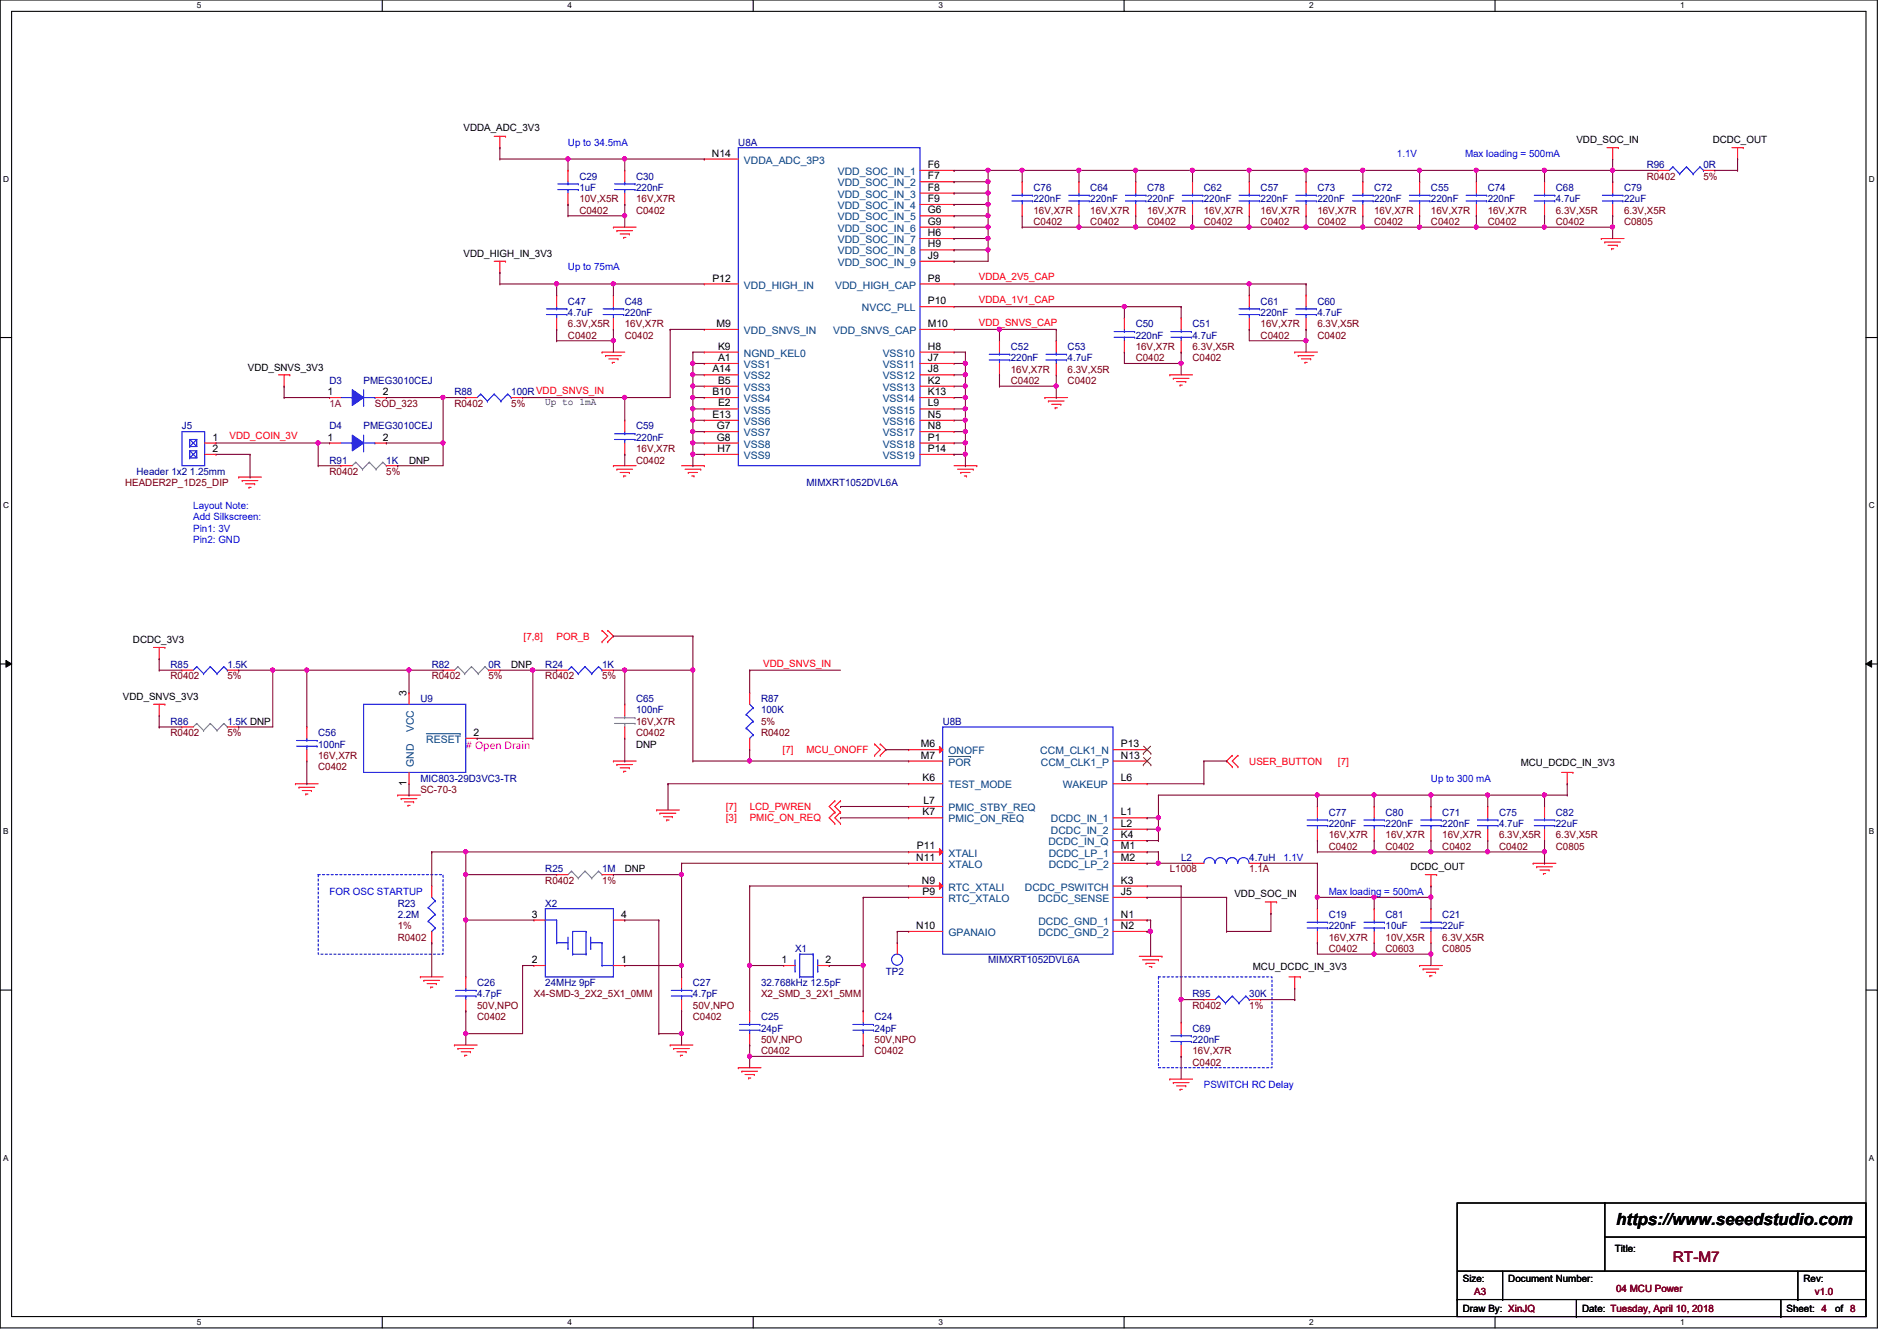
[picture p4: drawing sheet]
<svg xmlns="http://www.w3.org/2000/svg" width="297mm" height="210mm" viewBox="0 0 297 210" stroke-linecap="round" stroke-linejoin="round" font-family="sans-serif">
<defs><g id="words">
<text font-size="2.6" x="253.1" y="191.8">https://www.seeedstudio.com</text>
<text font-size="2.3" fill="#800000" x="262" y="197.5">RT-M7</text>
<g font-size="1.6">
<text x="72.6" y="20.4">VDDA_ADC_3V3</text>
<text x="246.8" y="22.4">VDD_SOC_IN</text>
<text x="268.2" y="22.4">DCDC_OUT</text>
<text x="111.5" y="24.5">N14</text>
<text x="145.3" y="26.3">F6</text>
<text x="145.3" y="28.1">F7</text>
<text x="145.3" y="29.8">F8</text>
<text x="145.3" y="33.4">G6</text>
<text x="145.3" y="31.6">F9</text>
<text x="145.3" y="35.2">G9</text>
<text x="72.6" y="40.2">VDD_HIGH_IN_3V3</text>
<text x="145.3" y="37">H6</text>
<text x="145.3" y="38.7">H9</text>
<text x="145.3" y="40.5">J9</text>
<text x="111.5" y="44.1">P12</text>
<text x="145.3" y="47.6">P10</text>
<text x="145.3" y="44.1">P8</text>
<text x="112.2" y="51.2">M9</text>
<text x="145.3" y="51.2">M10</text>
<text x="38.8" y="58">VDD_SNVS_3V3</text>
<text x="111.5" y="58.3">A14</text>
<text x="112.4" y="54.7">K9</text>
<text x="112.4" y="56.5">A1</text>
<text x="145.3" y="56.5">J7</text>
<text x="145.3" y="54.7">H8</text>
<text x="145.3" y="58.3">J8</text>
<text x="51.3" y="61.8">1</text>
<text x="59.9" y="61.8">2</text>
<text x="85.4" y="63.5">Up to 1mA</text>
<text x="111.5" y="61.8">B10</text>
<text x="111.5" y="65.4">E13</text>
<text x="112.4" y="63.6">E2</text>
<text x="112.4" y="60.1">B5</text>
<text x="145.3" y="60.1">K2</text>
<text x="145.3" y="65.4">N5</text>
<text x="145.3" y="63.6">L9</text>
<text x="145.3" y="61.8">K13</text>
<text x="33.3" y="69">1</text>
<text x="33.3" y="70.7">2</text>
<text x="51.3" y="69">1</text>
<text x="59.9" y="69">2</text>
<text x="112.2" y="67.2">G7</text>
<text x="112.2" y="69">G8</text>
<text x="112.3" y="70.7">H7</text>
<text x="145.3" y="69">P1</text>
<text x="145.3" y="70.7">P14</text>
<text x="145.3" y="67.2">N8</text>
<text x="64" y="72.6">DNP</text>
<text x="20.8" y="100.7">DCDC_3V3</text>
<text x="80" y="104.6">DNP</text>
<text x="19.3" y="109.6">VDD_SNVS_3V3</text>
<text x="63.7" y="109" transform="rotate(-90 63.7 109)">3</text>
<text x="74.2" y="115.2">2</text>
<text x="99.6" y="117">DNP</text>
<text x="144.2" y="117">M6</text>
<text x="144.2" y="118.7">M7</text>
<text x="175.5" y="117">P13</text>
<text x="175.5" y="118.7">N13</text>
<text x="238.1" y="119.8">MCU_DCDC_IN_3V3</text>
<text x="63.7" y="123" transform="rotate(-90 63.7 123)">1</text>
<text x="144.4" y="122.3">K6</text>
<text x="144.6" y="125.9">L7</text>
<text x="175.5" y="122.3">L6</text>
<text x="144.4" y="127.6">K7</text>
<text x="175.5" y="131.2">K4</text>
<text x="175.5" y="127.6">L1</text>
<text x="175.5" y="129.4">L2</text>
<text x="97.8" y="136.6">DNP</text>
<text x="143.5" y="134.7">N11</text>
<text x="143.5" y="133">P11</text>
<text x="175.5" y="133">M1</text>
<text x="175.5" y="134.7">M2</text>
<text x="220.8" y="136.2">DCDC_OUT</text>
<text x="83.3" y="143.6">3</text>
<text x="97.3" y="143.6">4</text>
<text x="144.4" y="138.3">N9</text>
<text x="144.4" y="140.1">P9</text>
<text x="175.5" y="143.6">N1</text>
<text x="175.5" y="138.3">K3</text>
<text x="175.5" y="140.1">J5</text>
<text x="193.3" y="140.5">VDD_SOC_IN</text>
<text x="143.5" y="145.4">N10</text>
<text x="175.5" y="145.4">N2</text>
<text x="83.3" y="150.7">2</text>
<text x="97.3" y="150.7">1</text>
<text x="122.4" y="150.7">1</text>
<text x="129.3" y="150.7">2</text>
<text x="196.2" y="151.8">MCU_DCDC_IN_3V3</text>
<text x="252.9" y="196">Title:</text>
<text x="229.1" y="200.7">Size:</text>
<text x="236.2" y="200.7">Document Number:</text>
<text x="282.4" y="200.7">Rev:</text>
<text x="229.1" y="205.4">Draw By: XinJQ</text>
<text x="247.7" y="205.4">Date: Tuesday, April 10, 2018</text>
<text x="279.7" y="205.4">Sheet: 4</text>
<text x="287.4" y="205.4">of 8</text>
</g>
<g font-size="1.6" fill="#00f">
<text x="88.9" y="22.8">Up to 34.5mA</text>
<text x="218.7" y="24.6">1.1V</text>
<text x="229.4" y="24.6">Max loading = 500mA</text>
<text x="88.9" y="42.3">Up to 75mA</text>
<text x="30.3" y="79.7">Layout Note:</text>
<text x="30.3" y="81.4">Add Silkscreen:</text>
<text x="30.3" y="83.2">Pin1: 3V</text>
<text x="30.3" y="85">Pin2: GND</text>
<text x="224.1" y="122.3">Up to 300 mA</text>
<text x="201" y="134.8">1.1V</text>
<text x="51.6" y="140.1">FOR OSC STARTUP</text>
<text x="208.1" y="140.1">Max loading = 500mA</text>
<text x="188.5" y="170.3">PSWITCH RC Delay</text>
</g>
<g font-size="1.6" fill="#000080">
<text x="115.6" y="22.8">U8A</text>
<text x="90.7" y="28.1">C29</text>
<text x="90.7" y="29.9">1uF</text>
<text x="99.6" y="28.1">C30</text>
<text x="99.6" y="29.9">220nF</text>
<text x="161.8" y="29.9">C76</text>
<text x="170.7" y="29.9">C64</text>
<text x="179.6" y="29.9">C78</text>
<text x="188.5" y="29.9">C62</text>
<text x="197.4" y="29.9">C57</text>
<text x="206.3" y="29.9">C73</text>
<text x="215.2" y="29.9">C72</text>
<text x="224.1" y="29.9">C55</text>
<text x="233" y="29.9">C74</text>
<text x="243.6" y="29.9">C68</text>
<text x="254.3" y="29.9">C79</text>
<text x="257.8" y="26.3">R96</text>
<text x="266.7" y="26.3">0R</text>
<text x="161.8" y="31.7">220nF</text>
<text x="170.7" y="31.7">220nF</text>
<text x="179.6" y="31.7">220nF</text>
<text x="188.5" y="31.7">220nF</text>
<text x="197.4" y="31.7">220nF</text>
<text x="206.3" y="31.7">220nF</text>
<text x="215.2" y="31.7">220nF</text>
<text x="224.1" y="31.7">220nF</text>
<text x="233" y="31.7">220nF</text>
<text x="243.6" y="31.7">4.7uF</text>
<text x="254.3" y="31.7">22uF</text>
<text x="88.9" y="47.7">C47</text>
<text x="97.8" y="47.7">C48</text>
<text x="197.4" y="47.7">C61</text>
<text x="206.3" y="47.7">C60</text>
<text x="88.9" y="49.4">4.7uF</text>
<text x="97.8" y="49.4">220nF</text>
<text x="177.8" y="51.2">C50</text>
<text x="177.8" y="53">220nF</text>
<text x="186.7" y="51.2">C51</text>
<text x="186.7" y="53">4.7uF</text>
<text x="197.4" y="49.4">220nF</text>
<text x="206.3" y="49.4">4.7uF</text>
<text x="158.3" y="54.8">C52</text>
<text x="158.3" y="56.6">220nF</text>
<text x="167.2" y="54.8">C53</text>
<text x="167.2" y="56.6">4.7uF</text>
<text x="51.6" y="60.1">D3</text>
<text x="56.9" y="60.1">PMEG3010CEJ</text>
<text x="71.2" y="61.9">R88</text>
<text x="80" y="61.9">100RVDD_SNVS_IN</text>
<text x="28.5" y="67.2">J5</text>
<text x="51.6" y="67.2">D4</text>
<text x="56.9" y="67.2">PMEG3010CEJ</text>
<text x="99.6" y="67.2">C59</text>
<text x="99.6" y="69">220nF</text>
<text x="21.4" y="74.3">Header 1x2 1.25mm</text>
<text x="51.6" y="72.6">R91</text>
<text x="60.5" y="72.6">1K</text>
<text x="126.3" y="76.1">MIMXRT1052DVL6A</text>
<text x="26.7" y="104.6">R85</text>
<text x="35.6" y="104.6">1.5K</text>
<text x="67.6" y="104.6">R82</text>
<text x="76.5" y="104.6">0R</text>
<text x="85.4" y="104.6">R24</text>
<text x="94.3" y="104.6">1K</text>
<text x="26.7" y="113.5">R86</text>
<text x="35.6" y="113.5">1.5K DNP</text>
<text x="65.8" y="109.9">U9</text>
<text x="99.6" y="109.9">C65</text>
<text x="99.6" y="111.7">100nF</text>
<text x="119.2" y="109.9">R87</text>
<text x="119.2" y="111.7">100K</text>
<text x="147.6" y="113.5">U8B</text>
<text x="49.8" y="115.2">C56</text>
<text x="49.8" y="117">100nF</text>
<text x="65.8" y="122.3">MIC803-29D3VC3-TR</text>
<text x="208.1" y="127.7">C77</text>
<text x="208.1" y="129.5">220nF</text>
<text x="217" y="127.7">C80</text>
<text x="217" y="129.5">220nF</text>
<text x="225.8" y="127.7">C71</text>
<text x="225.8" y="129.5">220nF</text>
<text x="234.7" y="127.7">C75</text>
<text x="234.7" y="129.5">4.7uF</text>
<text x="243.6" y="127.7">C82</text>
<text x="243.6" y="129.5">22uF</text>
<text x="85.4" y="136.6">R25</text>
<text x="94.3" y="136.6">1M</text>
<text x="185" y="134.8">L2</text>
<text x="195.6" y="134.8">4.7uH</text>
<text x="62.3" y="141.9">R23</text>
<text x="62.3" y="143.7">2.2M</text>
<text x="85.4" y="141.9">X2</text>
<text x="208.1" y="143.7">C19</text>
<text x="217" y="143.7">C81</text>
<text x="225.8" y="143.7">C21</text>
<text x="124.5" y="149">X1</text>
<text x="208.1" y="145.5">220nF</text>
<text x="217" y="145.5">10uF</text>
<text x="225.8" y="145.5">22uF</text>
<text x="74.7" y="154.3">C26</text>
<text x="85.4" y="154.3">24MHz 9pF</text>
<text x="108.5" y="154.3">C27</text>
<text x="119.2" y="154.3">32.768kHz 12.5pF</text>
<text x="138.7" y="152.6">TP2</text>
<text x="154.7" y="150.8">MIMXRT1052DVL6A</text>
<text x="74.7" y="156.1">4.7pF</text>
<text x="108.5" y="156.1">4.7pF</text>
<text x="119.2" y="159.7">C25</text>
<text x="119.2" y="161.5">24pF</text>
<text x="136.9" y="159.7">C24</text>
<text x="136.9" y="161.5">24pF</text>
<text x="186.7" y="161.5">C69</text>
<text x="186.7" y="156.1">R95</text>
<text x="195.6" y="156.1">30K</text>
<text x="186.7" y="163.2">220nF</text>
</g>
<g font-size="1.6" fill="#004080">
<text x="116.5" y="25.6">VDDA_ADC_3P3</text>
<text x="131.2" y="27.4">VDD_SOC_IN_1</text>
<text x="131.2" y="29.2">VDD_SOC_IN_2</text>
<text x="131.2" y="34.5">VDD_SOC_IN_5</text>
<text x="131.2" y="30.9">VDD_SOC_IN_3</text>
<text x="131.2" y="32.7">VDD_SOC_IN_4</text>
<text x="131.2" y="38.1">VDD_SOC_IN_7</text>
<text x="131.2" y="36.3">VDD_SOC_IN_6</text>
<text x="131.2" y="39.8">VDD_SOC_IN_8</text>
<text x="131.2" y="41.6">VDD_SOC_IN_9</text>
<text x="116.5" y="45.2">VDD_HIGH_IN</text>
<text x="130.8" y="45.2">VDD_HIGH_CAP</text>
<text x="116.5" y="52.3">VDD_SNVS_IN</text>
<text x="130.5" y="52.3">VDD_SNVS_CAP</text>
<text x="135" y="48.7">NVCC_PLL</text>
<text x="116.5" y="55.8">NGND_KEL0</text>
<text x="116.5" y="57.6">VSS1</text>
<text x="116.5" y="59.4">VSS2</text>
<text x="138.2" y="57.6">VSS11</text>
<text x="138.2" y="55.8">VSS10</text>
<text x="138.2" y="59.4">VSS12</text>
<text x="116.5" y="64.7">VSS5</text>
<text x="116.5" y="61.2">VSS3</text>
<text x="116.5" y="62.9">VSS4</text>
<text x="138.2" y="61.2">VSS13</text>
<text x="138.2" y="64.7">VSS15</text>
<text x="138.2" y="62.9">VSS14</text>
<text x="116.5" y="68.3">VSS7</text>
<text x="116.5" y="71.8">VSS9</text>
<text x="116.5" y="70.1">VSS8</text>
<text x="116.5" y="66.5">VSS6</text>
<text x="138.2" y="70.1">VSS18</text>
<text x="138.2" y="66.5">VSS16</text>
<text x="138.2" y="71.8">VSS19</text>
<text x="138.2" y="68.3">VSS17</text>
<text x="64.8" y="114.6" transform="rotate(-90 64.8 114.6)">VCC</text>
<text x="66.8" y="116.3">RESET</text>
<text x="148.5" y="118.1">ONOFF</text>
<text x="148.5" y="119.8">POR</text>
<text x="162.9" y="118.1">CCM_CLK1_N</text>
<text x="163" y="119.8">CCM_CLK1_P</text>
<text x="64.8" y="120" transform="rotate(-90 64.8 120)">GND</text>
<text x="148.5" y="123.4">TEST_MODE</text>
<text x="166.4" y="123.4">WAKEUP</text>
<text x="148.5" y="128.7">PMIC_ON_REQ</text>
<text x="148.5" y="127">PMIC_STBY_REQ</text>
<text x="164.5" y="128.7">DCDC_IN_1</text>
<text x="164.5" y="130.5">DCDC_IN_2</text>
<text x="148.5" y="135.8">XTALO</text>
<text x="148.5" y="134.1">XTALI</text>
<text x="164.2" y="132.3">DCDC_IN_Q</text>
<text x="164.2" y="134.1">DCDC_LP_1</text>
<text x="164.2" y="135.8">DCDC_LP_2</text>
<text x="148.5" y="139.4">RTC_XTALI</text>
<text x="148.5" y="141.2">RTC_XTALO</text>
<text x="160.5" y="139.4">DCDC_PSWITCH</text>
<text x="162.6" y="141.2">DCDC_SENSE</text>
<text x="148.5" y="146.5">GPANAIO</text>
<text x="162.6" y="144.7">DCDC_GND_1</text>
<text x="162.6" y="146.5">DCDC_GND_2</text>
</g>
<g font-size="1.6" fill="#800000">
<text x="257.8" y="28.1">R0402</text>
<text x="266.7" y="28.1">5%</text>
<text x="90.7" y="33.4">C0402</text>
<text x="90.7" y="31.7">10V,X5R</text>
<text x="99.6" y="33.4">C0402</text>
<text x="99.6" y="31.7">16V,X7R</text>
<text x="161.8" y="35.2">C0402</text>
<text x="161.8" y="33.4">16V,X7R</text>
<text x="170.7" y="35.2">C0402</text>
<text x="170.7" y="33.4">16V,X7R</text>
<text x="179.6" y="35.2">C0402</text>
<text x="179.6" y="33.4">16V,X7R</text>
<text x="188.5" y="35.2">C0402</text>
<text x="188.5" y="33.4">16V,X7R</text>
<text x="197.4" y="35.2">C0402</text>
<text x="197.4" y="33.4">16V,X7R</text>
<text x="206.3" y="35.2">C0402</text>
<text x="206.3" y="33.4">16V,X7R</text>
<text x="215.2" y="35.2">C0402</text>
<text x="215.2" y="33.4">16V,X7R</text>
<text x="224.1" y="35.2">C0402</text>
<text x="224.1" y="33.4">16V,X7R</text>
<text x="233" y="35.2">C0402</text>
<text x="233" y="33.4">16V,X7R</text>
<text x="243.6" y="35.2">C0402</text>
<text x="243.6" y="33.4">6.3V,X5R</text>
<text x="254.3" y="35.2">C0805</text>
<text x="254.3" y="33.4">6.3V,X5R</text>
<text x="88.9" y="53">C0402</text>
<text x="88.9" y="51.2">6.3V,X5R</text>
<text x="97.8" y="53">C0402</text>
<text x="97.8" y="51.2">16V,X7R</text>
<text x="197.4" y="53">C0402</text>
<text x="197.4" y="51.2">16V,X7R</text>
<text x="206.3" y="53">C0402</text>
<text x="206.3" y="51.2">6.3V,X5R</text>
<text x="158.3" y="58.3">16V,X7R</text>
<text x="167.2" y="58.3">6.3V,X5R</text>
<text x="177.8" y="56.6">C0402</text>
<text x="177.8" y="54.8">16V,X7R</text>
<text x="186.7" y="56.6">C0402</text>
<text x="186.7" y="54.8">6.3V,X5R</text>
<text x="58.7" y="63.7">SOD_323</text>
<text x="71.2" y="63.7">R0402</text>
<text x="80" y="63.7">5%</text>
<text x="158.3" y="60.1">C0402</text>
<text x="167.2" y="60.1">C0402</text>
<text x="99.6" y="70.8">16V,X7R</text>
<text x="19.6" y="76.1">HEADER2P_1D25_DIP</text>
<text x="51.6" y="74.3">R0402</text>
<text x="60.5" y="74.3">5%</text>
<text x="99.6" y="72.6">C0402</text>
<text x="26.7" y="106.3">R0402</text>
<text x="35.6" y="106.3">5%</text>
<text x="67.6" y="106.3">R0402</text>
<text x="76.5" y="106.3">5%</text>
<text x="85.4" y="106.3">R0402</text>
<text x="94.3" y="106.3">5%</text>
<text x="99.6" y="113.5">16V,X7R</text>
<text x="119.2" y="113.5">5%</text>
<text x="26.7" y="115.2">R0402</text>
<text x="35.6" y="115.2">5%</text>
<text x="49.8" y="118.8">16V,X7R</text>
<text x="99.6" y="115.2">C0402</text>
<text x="119.2" y="115.2">R0402</text>
<text x="49.8" y="120.6">C0402</text>
<text x="65.8" y="124.1">SC-70-3</text>
<text x="208.1" y="131.2">16V,X7R</text>
<text x="217" y="131.2">16V,X7R</text>
<text x="225.8" y="131.2">16V,X7R</text>
<text x="234.7" y="131.2">6.3V,X5R</text>
<text x="243.6" y="131.2">6.3V,X5R</text>
<text x="183.2" y="136.6">L1008</text>
<text x="195.6" y="136.6">1.1A</text>
<text x="208.1" y="133">C0402</text>
<text x="217" y="133">C0402</text>
<text x="225.8" y="133">C0402</text>
<text x="234.7" y="133">C0402</text>
<text x="243.6" y="133">C0805</text>
<text x="85.4" y="138.3">R0402</text>
<text x="94.3" y="138.3">1%</text>
<text x="62.3" y="145.5">1%</text>
<text x="62.3" y="147.2">R0402</text>
<text x="208.1" y="149">C0402</text>
<text x="208.1" y="147.2">16V,X7R</text>
<text x="217" y="149">C0603</text>
<text x="217" y="147.2">10V,X5R</text>
<text x="225.8" y="149">C0805</text>
<text x="225.8" y="147.2">6.3V,X5R</text>
<text x="74.7" y="159.7">C0402</text>
<text x="74.7" y="157.9">50V,NPO</text>
<text x="83.6" y="156.1">X4-SMD-3_2X2_5X1_0MM</text>
<text x="108.5" y="159.7">C0402</text>
<text x="108.5" y="157.9">50V,NPO</text>
<text x="119.2" y="156.1">X2_SMD_3_2X1_5MM</text>
<text x="186.7" y="157.9">R0402</text>
<text x="195.6" y="157.9">1%</text>
<text x="119.2" y="165">C0402</text>
<text x="119.2" y="163.2">50V,NPO</text>
<text x="136.9" y="165">C0402</text>
<text x="136.9" y="163.2">50V,NPO</text>
<text x="186.7" y="166.8">C0402</text>
<text x="186.7" y="165">16V,X7R</text>
<text x="230.8" y="202.7">A3</text>
<text x="253.1" y="202.2">04 MCU Power</text>
<text x="284.2" y="202.7">v1.0</text>
</g>
<g font-size="1.6" fill="#f00">
<text x="153.3" y="43.9">VDDA_2V5_CAP</text>
<text x="153.3" y="47.5">VDDA_1V1_CAP</text>
<text x="153.3" y="51">VDD_SNVS_CAP</text>
<text x="35.9" y="68.8">VDD_COIN_3V</text>
<text x="82" y="100.1">[7,8]</text>
<text x="87.2" y="100.1">POR_B</text>
<text x="119.5" y="104.4">VDD_SNVS_IN</text>
<text x="122.6" y="117.9">[7]</text>
<text x="126.3" y="117.9">MCU_ONOFF</text>
<text x="195.6" y="119.7">USER_BUTTON</text>
<text x="209.5" y="119.7">[7]</text>
<text x="113.7" y="126.8">[7]</text>
<text x="113.7" y="128.6">[3]</text>
<text x="117.4" y="126.8">LCD_PWREN</text>
<text x="117.4" y="128.6">PMIC_ON_REQ</text>
</g>
<text font-size="1.6" fill="#800040" x="51.6" y="63.7">1A</text>
<text font-size="1.6" fill="#f0f" x="72.9" y="117.2"># Open Drain</text>
<g font-size="1.3">
<text x="30.8" y="1.3">5</text>
<text x="88.9" y="1.3">4</text>
<text x="146.9" y="1.3">3</text>
<text x="205" y="1.3">2</text>
<text x="263.1" y="1.3">1</text>
<text x=".5" y="28.4">D</text>
<text x="292.6" y="28.4">D</text>
<text x=".5" y="79.5">C</text>
<text x="292.6" y="79.5">C</text>
<text x=".5" y="130.6">B</text>
<text x="292.6" y="130.6">B</text>
<text x=".5" y="181.7">A</text>
<text x="292.6" y="181.7">A</text>
<text x="30.8" y="207.4">5</text>
<text x="88.9" y="207.4">4</text>
<text x="146.9" y="207.4">3</text>
<text x="205" y="207.4">2</text>
<text x="263.1" y="207.4">1</text>
</g>
</g></defs>
<path d="M0 0h294v207.9h-294zM1.8 1.8h290.4v204.3h-290.4z" fill="none" stroke="#000" stroke-width=".17"/>
<g fill="#fff">
<path d="M30.8 .2h.7v1.4h-.7z"/>
<path d="M30.8 206.2h.7v1.4h-.7z"/>
</g>
<path d="M59.9 0v1.8M59.9 206.1v1.8" fill="none" stroke="#000" stroke-width=".17"/>
<g fill="#fff">
<path d="M88.9 .2h.6v1.4h-.6z"/>
<path d="M88.9 206.2h.6v1.4h-.6z"/>
</g>
<path d="M117.9 0v1.8M117.9 206.1v1.8" fill="none" stroke="#000" stroke-width=".17"/>
<g fill="#fff">
<path d="M146.9 .2h.7v1.4h-.7z"/>
<path d="M146.9 206.2h.7v1.4h-.7z"/>
</g>
<path d="M176 0v1.8M176 206.1v1.8" fill="none" stroke="#000" stroke-width=".17"/>
<g fill="#fff">
<path d="M205 .2h.7v1.4h-.7z"/>
<path d="M205 206.2h.7v1.4h-.7z"/>
</g>
<path d="M234.1 0v1.8M234.1 206.1v1.8" fill="none" stroke="#000" stroke-width=".17"/>
<g fill="#fff">
<path d="M263.1 .2h.7v1.4h-.7z"/>
<path d="M263.1 206.2h.7v1.4h-.7z"/>
<path d="M.5 27.3h.9v1.4h-.9z"/>
<path d="M292.6 27.3h.9v1.4h-.9z"/>
<path d="M.5 78.4h.9v1.4h-.9z"/>
<path d="M292.6 78.4h.9v1.4h-.9z"/>
</g>
<path d="M0 52.8h1.8M292.2 52.8h1.8" fill="none" stroke="#000" stroke-width=".17"/>
<g fill="#fff">
<path d="M.5 129.5h.8v1.4h-.8z"/>
<path d="M292.6 129.5h.9v1.4h-.9z"/>
</g>
<path d="M0 103.9h1.8M292.2 103.9h1.8" fill="none" stroke="#000" stroke-width=".17"/>
<path d="M.9 103.4l.9 .5-.9 .5zM292.2 103.9l.9-.5v1z" fill="#000"/>
<path d="M.9 103.4l.9 .5-.9 .5zM292.2 103.9l.9-.5v1z" fill="none" stroke="#000" stroke-width=".16"/>
<g fill="#fff">
<path d="M.5 180.5h.8v1.4h-.8z"/>
<path d="M292.6 180.5h.9v1.4h-.9z"/>
</g>
<g fill="none" stroke="#000" stroke-width=".17">
<path d="M0 155h1.8M292.2 155h1.8M228.2 188.3h64v17.8h-64zM228.2 199h64M235.3 199v4.4M251.3 188.3h.1M251.3 188.3v10.7M251.3 193.6h40.9M281.5 199v4.4M292.2 199h.1M292.2 193.6h.1M228.2 203.4h.1"/>
<path d="M228.2 203.4h64M235.3 203.4h.1M246.8 206.1h.1M246.8 203.4v2.7M278.8 206.1h.1M278.8 203.4v2.7M281.5 203.4h.1"/>
</g>
<path d="M49.8 136.9h19.6v12.5h-19.6zM181.4 152.9h17.8v14.2h-17.8z" fill="none" stroke="#00f" stroke-width=".17" stroke-dasharray=".3 .3"/>
<g fill="none" stroke="#f00" stroke-width=".17">
<path d="M77.4 21.3h1.8M78.3 23.1h.1M78.3 21.3v1.8M79.2 21.3h.1M96.1 35.6h.1M96.1 35.6h3.5M96.6 36.1h.1M96.6 36.1h2.5M97.1 36.6h1.4M97.7 37.2h.1M97.7 37.2h.3M98.5 36.6h.1"/>
<path d="M195.6 28.4h.1M195.6 33.8h.1M195.6 28.4v1.8M195.6 32v1.8M231.2 28.4h.1M231.2 33.8h.1M231.2 28.4v1.8M231.2 32v1.8M250.7 37.3h.1M250.7 37.3h3.6M251.3 37.9h.1M251.3 37.9h2.4"/>
<path d="M251.6 23.1h1.8M251.8 38.4h1.4M252.3 38.9h.1M252.3 38.9h.4M252.5 24.9h.1M252.5 23.1v1.8M253.2 38.4h.1M253.4 23.1h.1M271.2 23.1h1.8M272.1 24.9h.1M272.1 23.1v1.8M273 23.1h.1"/>
<path d="M43.6 58.7h1.8M44.5 58.7v1.8M45.4 58.7h.1M77.4 40.9h1.8M78.3 42.7h.1M78.3 40.9v1.8M79.2 40.9h.1M94.3 55.1h.1M94.3 55.1h3.5M94.8 55.7h.1M94.8 55.7h2.5M95.3 56.2h1.5"/>
<path d="M95.9 56.7h.1M95.9 56.7h.3M96.8 56.2h.1M183.2 58.7h.1M183.2 58.7h3.5M183.7 59.2h.1M183.7 59.2h2.5M184.2 59.7h1.5M185.7 59.7h.1M202.7 55.1h.1M202.7 55.1h3.6M203.3 55.7h.1"/>
<path d="M203.3 55.7h2.4M203.8 56.2h1.4M204.3 56.7h.1M204.3 56.7h.4M205.2 56.2h.1M37.4 74.7h.1M37.4 74.7h3.5M37.9 75.2h.1M37.9 75.2h2.5M38.4 75.7h1.5M39 76.3h.1M39 76.3h.3"/>
<path d="M39.9 75.7h.1M44.5 60.5h.1M96.1 72.9h.1M96.1 72.9h3.5M96.6 73.4h.1M96.6 73.4h2.5M97.1 74h1.4M97.7 74.5h.1M97.7 74.5h.3M98.5 74h.1M106.7 72.9h3.6M107.3 73.4h2.4"/>
<path d="M107.8 74h.1M107.8 74h1.4M108.3 74.5h.4M108.7 74.5h.1M109.7 73.4h.1M110.3 72.9h.1M149.4 72.9h3.5M149.9 73.4h2.5M150.4 74h.1M150.4 74h1.5M151 74.5h.3M151.3 74.5h.1"/>
<path d="M152.4 73.4h.1M152.9 72.9h.1M163.6 62.2h.1M163.6 62.2h3.6M164.2 62.8h.1M164.2 62.8h2.4M164.7 63.3h1.4M165.2 63.8h.1M165.2 63.8h.4M166.1 63.3h.1M184.8 60.3h.1M184.8 60.3h.3"/>
<path d="M94.3 98.7h.1M94.3 98.7l.9 .9-.9 .9M95.2 98.7h.1M95.2 98.7l.9 .9-.9 .9M24 101.3h1.8M24 110.2h1.8M24.9 103.1h.1M24.9 112h.1M24.9 101.3v1.8M24.9 110.2v1.8M25.8 101.3h.1M25.8 110.2h.1"/>
<path d="M28.5 113.8h.1M28.5 113.8h1.8M35.6 113.8h1.8M37.4 113.8h.1M64 108.5h.1M64 108.5v1.7M72.9 115.6h1.8M74.7 115.6h.1M94.3 100.5h.1M95.2 100.5h.1M96.1 119.1h.1M96.1 119.1h3.5"/>
<path d="M96.6 119.7h.1M96.6 119.7h2.5M97.8 110.2h.1M97.8 115.6h.1M97.8 110.2v1.8M97.8 113.8v1.8M136.9 118.2h.1M136.9 116.5h.1M136.9 116.5l.9 .8-.9 .9M137.8 116.5h.1M137.8 118.2h.1M137.8 116.5l.9 .8-.9 .9"/>
<path d="M193 118.2h.1M193 118.2l-.9 .9 .9 .9M193.8 118.2h.1M193.8 118.2l-.8 .9 .8 .9M46.3 122.7h.1M46.3 122.7h3.5M46.8 123.2h.1M46.8 123.2h2.5M47.3 123.7h1.5M47.9 124.3h.1M47.9 124.3h.3M48.8 123.7h.1"/>
<path d="M62.3 124.5h.1M62.3 124.5h3.5M62.8 125h.1M62.8 125h2.5M63.3 125.5h1.5M63.9 126.1h.1M63.9 126.1h.3M64 122.7h.1M64 120.9v1.8M64.8 125.5h.1M97.1 120.2h1.4M97.7 120.7h.1"/>
<path d="M97.7 120.7h.3M98.5 120.2h.1M102.8 126.8h.1M102.8 126.8h3.6M103.3 127.3h.1M103.3 127.3h2.5M103.9 127.8h1.4M104.4 128.4h.1M104.4 128.4h.4M105.3 127.8h.1M130.7 125.3h.1M130.7 127.1h.1"/>
<path d="M130.7 128.9h.1M130.7 125.3l-.9 .9 .9 .9M130.7 127.1l-.9 .9 .9 .9M131.6 125.3h.1M131.6 127.1h.1M131.6 128.9h.1M131.6 125.3l-.9 .9 .9 .9M131.6 127.1l-.9 .9 .9 .9M193 120h.1M193.8 120h.1M215.2 126.2h.1M215.2 131.6h.1"/>
<path d="M215.2 126.2v1.8M215.2 129.8v1.8M223.2 136.9h1.8M224.1 138.7h.1M224.1 136.9v1.8M225 136.9h.1M240.1 135.1h.1M240.1 135.1h3.5M240.6 135.7h.1M240.6 135.7h2.5M241.1 136.2h1.5M241.7 136.7h.1"/>
<path d="M241.7 136.7h.3M242.6 136.2h.1M244.5 120.9h1.8M245.4 122.7h.1M245.4 120.9v1.8M246.3 120.9h.1M65.8 152.9h.1M65.8 152.9h3.6M66.4 153.5h.1M66.4 153.5h2.4M66.9 154h1.4M67.4 154.5h.1"/>
<path d="M67.4 154.5h.4M68.3 154h.1M140.5 147.6h.1M140.5 147.6v1.8M178.4 149.7h3.5M178.9 150.2h2.5M179.4 150.8h.1M179.4 150.8h1.4M180 151.3h.3M180.3 151.3h.1M181.4 150.2h.1M181.9 149.7h.1"/>
<path d="M198.1 141.2h1.8M199 143h.1M199 141.2v1.8M199.9 141.2h.1M201.8 152.9h1.8M202.7 154.7h.1M202.7 152.9v1.8M203.6 152.9h.1M222.3 151.1h.1M222.3 151.1h3.5M222.8 151.7h.1M222.8 151.7h2.5"/>
<path d="M223.3 152.2h1.5M223.9 152.7h.1M223.9 152.7h.3M224.8 152.2h.1M71.2 163.6h.1M71.2 163.6h3.5M71.7 164.1h.1M71.7 164.1h2.5M72.2 164.6h1.5M72.8 165.2h.1M72.8 165.2h.3M73.7 164.6h.1"/>
<path d="M104.9 163.6h.1M104.9 163.6h3.6M105.5 164.1h.1M105.5 164.1h2.4M106 164.6h1.4M106.5 165.2h.1M106.5 165.2h.4M107.4 164.6h.1M115.6 167.1h.1M115.6 167.1h3.6M116.2 167.7h.1M116.2 167.7h2.4"/>
<path d="M116.7 168.2h1.4M117.2 168.7h.1M117.2 168.7h.4M118.1 168.2h.1M183.2 168.9h.1M183.2 168.9h3.5M183.7 169.5h.1M183.7 169.5h2.5M184.2 170h1.5M184.8 170.5h.1M184.8 170.5h.3M185.7 170h.1"/>
</g>
<g fill="none" stroke="#00f" stroke-width=".17">
<path d="M194 30.6h3.2M194 31.5h3.2M195.6 31.5h.1M195.6 30.6h.1M195.6 30.2v.4M195.6 31.5v.5M197.2 30.6h.1M197.2 31.5h.1M229.6 30.6h3.2M229.6 31.5h3.2M231.2 31.5h.1M231.2 30.6h.1"/>
<path d="M231.2 30.2v.4M231.2 31.5v.5M232.8 30.6h.1M232.8 31.5h.1M56.9 110.2h16v10.7h-16zM147.6 113.8h26.7v35.6h-26.7zM213.6 128.4h3.2M213.6 129.2h3.2M215.2 129.2h.1M215.2 128.4h.1M215.2 128v.4M215.2 129.2v.6"/>
<path d="M216.8 128.4h.1M216.8 129.2h.1"/>
<circle cx="140.5" cy="150.2" r=".87"/>
</g>
<g fill="none" stroke="#808080" stroke-width=".17">
<path d="M30.8 113.2h.1M30.8 113.2l-.5 .6M30.8 113.2l1.1 1.1M31.9 114.3h.1M32.9 113.2h.1M32.9 113.2l-1 1.1M32.9 113.2l1.1 1.1M34 114.3h.1M35 113.2h.1M35 113.2l-1 1.1M35 113.2l.6 .6M35.6 113.8h.1"/>
<path d="M96.2 112.4h3.2M96.2 113.2h3.2M97.8 113.2h.1M97.8 112.4h.1M97.8 112v.4M97.8 113.2v.6M99.4 112.4h.1M99.4 113.2h.1"/>
</g>
<path d="M66.8 114.9h5.2M72 114.9h.1" fill="none" stroke="#004080" stroke-width=".16"/>
<path d="M147.1 116.8l.5 .5-.5 .6z" fill="#f00"/>
<path d="M142.3 117.3h.1M142.3 119.1h.1M142.3 117.3h5.3M142.3 119.1h5.3M147.1 116.8l.5 .5-.5 .6zM142.3 128h.1M142.3 126.2h.1M142.3 128h5.3M142.3 126.2h5.3" fill="none" stroke="#f00" stroke-width=".17"/>
<path d="M148.5 118.4h3.5M152 118.4h.1" fill="none" stroke="#004080" stroke-width=".16"/>
<path d="M147.1 138.2l.5 .5-.5 .5z" fill="#f00"/>
<path d="M142.3 138.7h.1M142.3 122.7h.1M142.3 135.1h.1M142.3 138.7h5.3M142.3 122.7h5.3M142.3 135.1h5.3M147.1 138.2l.5 .5-.5 .5zM174.3 122.7h5.3M179.6 122.7h.1M142.3 140.5h.1M142.3 140.5h5.3" fill="none" stroke="#f00" stroke-width=".17"/>
<path d="M147.1 132.8l.5 .5-.5 .6z" fill="#f00"/>
<g fill="none" stroke="#f00" stroke-width=".17">
<path d="M88.9 26.7h.1M88.9 32h.1M88.9 26.7v1.7M88.9 30.2v1.8M110.3 24.9h.1M110.3 24.9h5.3M144.1 26.7h5.3M144.1 33.8h5.3M144.1 37.3h5.3M144.1 28.4h5.3M144.1 30.2h5.3M144.1 32h5.3"/>
<path d="M144.1 35.6h5.3M144.1 39.1h5.3M149.4 26.7h.1M149.4 33.8h.1M149.4 37.3h.1M149.4 28.4h.1M149.4 30.2h.1M149.4 32h.1M149.4 35.6h.1M149.4 39.1h.1M160.1 28.4h.1M160.1 33.8h.1"/>
<path d="M160.1 28.4v1.8M160.1 32v1.8M168.9 28.4h.1M168.9 33.8h.1M168.9 28.4v1.8M168.9 32v1.8M204.5 28.4h.1M204.5 33.8h.1M204.5 28.4v1.8M204.5 32v1.8M213.4 28.4h.1M213.4 33.8h.1"/>
<path d="M213.4 28.4v1.8M213.4 32v1.8M241.8 28.4h.1M241.8 33.8h.1M241.8 28.4v1.8M241.8 32v1.8M252.5 28.4h.1M252.5 33.8h.1M252.5 28.4v1.8M252.5 32v1.8M259.6 26.7h.1M259.6 26.7h1.8"/>
<path d="M266.7 26.7h1.8M268.5 26.7h.1M87.2 46.2h.1M87.2 51.6h.1M87.2 46.2v1.8M87.2 49.8v1.8M96.1 46.2h.1M96.1 51.6h.1M96.1 46.2v1.8M96.1 49.8v1.8M110.3 55.1h.1M110.3 44.4h.1"/>
<path d="M110.3 56.9h.1M110.3 51.6h.1M110.3 58.7h.1M110.3 55.1h5.3M110.3 44.4h5.3M110.3 56.9h5.3M110.3 51.6h5.3M110.3 58.7h5.3M144.1 55.1h5.3M144.1 44.4h5.3M144.1 56.9h5.3M144.1 48h5.3"/>
<path d="M144.1 51.6h5.3M144.1 40.9h5.3M144.1 58.7h5.3M149.4 56.9h.1M149.4 48h.1M149.4 44.4h.1M149.4 40.9h.1M149.4 55.1h.1M149.4 58.7h.1M149.4 51.6h.1M156.5 53.3h.1M156.5 58.7h.1"/>
<path d="M156.5 53.3v1.8M156.5 56.9v1.8M176.1 49.8h.1M176.1 55.1h.1M176.1 49.8v1.8M176.1 53.3v1.8M32 69.3h1.8M32 71.1h1.8M33.8 69.3h.1M33.8 71.1h.1M53.4 72.9h.1M53.4 72.9h1.8"/>
<path d="M60.5 72.9h1.8M62.3 72.9h.1M72.9 62.2h.1M72.9 62.2h1.8M80 62.2h1.8M81.8 62.2h.1M110.3 64h.1M110.3 60.5h.1M110.3 67.6h.1M110.3 71.1h.1M110.3 69.3h.1M110.3 62.2h.1"/>
<path d="M110.3 65.8h.1M110.3 62.2h5.3M110.3 69.3h5.3M110.3 71.1h5.3M110.3 64h5.3M110.3 60.5h5.3M110.3 65.8h5.3M110.3 67.6h5.3M144.1 62.2h5.3M144.1 69.3h5.3M144.1 71.1h5.3M144.1 64h5.3"/>
<path d="M144.1 60.5h5.3M144.1 65.8h5.3M144.1 67.6h5.3M149.4 69.3h.1M149.4 60.5h.1M149.4 65.8h.1M149.4 64h.1M149.4 62.2h.1M149.4 71.1h.1M149.4 67.6h.1M28.5 104.9h.1M28.5 104.9h1.8"/>
<path d="M35.6 104.9h1.8M37.4 104.9h.1M69.4 104.9h.1M69.4 104.9h1.8M76.5 104.9h1.8M78.3 104.9h.1M87.2 104.9h.1M87.2 104.9h1.7M94.3 104.9h1.8M96.1 104.9h.1M117.4 108.5h.1M117.4 117.3h.1"/>
<path d="M117.4 108.5v1.7M117.4 115.6v1.7M174.3 117.3h5.3M174.3 119.1h5.3M179.6 117.3h.1M179.6 119.1h.1M142.3 133.3h.1M142.3 133.3h5.3M147.1 132.8l.5 .5-.5 .6zM174.3 133.3h5.3M174.3 135.1h5.3M174.3 131.6h5.3"/>
<path d="M174.3 128h5.3M174.3 129.8h5.3M174.3 138.7h5.3M179.6 133.3h.1M179.6 135.1h.1M179.6 131.6h.1M179.6 128h.1M179.6 129.8h.1M179.6 138.7h.1M186.7 135.1h.1M186.7 135.1h1.8M195.6 135.1h1.8"/>
<path d="M197.4 135.1h.1M224.1 126.2h.1M224.1 131.6h.1M224.1 126.2v1.8M224.1 129.8v1.8M83.6 144h.1M83.6 151.1h.1M83.6 144h1.8M83.6 151.1h1.8M96.1 144h1.7M96.1 151.1h1.7M97.8 151.1h.1"/>
<path d="M97.8 144h.1M122.7 151.1h.1M122.7 151.1h1.8M128.1 151.1h1.7M129.8 151.1h.1M135.2 158.2h.1M135.2 158.2v1.8M142.3 145.8h.1M142.3 145.8h5.3M174.3 144h5.3M174.3 145.8h5.3M174.3 140.5h5.3"/>
<path d="M179.6 144h.1M179.6 145.8h.1M179.6 140.5h.1M188.5 156.5h.1M188.5 156.5h1.8M195.6 156.5h1.8M197.4 156.5h.1M206.3 142.2h.1M206.3 147.6h.1M206.3 142.2v1.8M206.3 145.8v1.8M135.2 163.6h.1"/>
<path d="M135.2 161.8v1.8M185 160h.1M185 165.4h.1M185 160v1.8M185 163.6v1.8"/>
</g>
<path d="M179 117.9h.1M179 119.7h.1M179.1 116.8l1.1 1.1M179.1 118.6l1.1 1.1M180.2 116.8l-1.2 1.1M180.2 118.6l-1.2 1.1M180.2 117.9h.1M180.2 119.7h.1" fill="none" stroke="#804000" stroke-width=".16"/>
<g fill="none" stroke="#00f" stroke-width=".17">
<path d="M87.3 28.8h3.2M87.3 29.7h3.2M88.9 29.7h.1M88.9 28.8h.1M88.9 28.4v.4M88.9 29.7v.5M90.5 28.8h.1M90.5 29.7h.1M115.6 23.1h28.5v49.8h-28.5zM158.5 30.6h3.2M158.5 31.5h3.2M160.1 31.5h.1"/>
<path d="M160.1 30.6h.1M160.1 30.2v.4M160.1 31.5v.5M161.7 30.6h.1M161.7 31.5h.1M167.3 30.6h3.3M167.3 31.5h3.3M168.9 31.5h.1M168.9 30.6h.1M168.9 30.2v.4M168.9 31.5v.5M170.6 30.6h.1"/>
<path d="M170.6 31.5h.1M202.9 30.6h3.2M202.9 31.5h3.2M204.5 31.5h.1M204.5 30.6h.1M204.5 30.2v.4M204.5 31.5v.5M206.1 30.6h.1M206.1 31.5h.1M211.8 30.6h3.2M211.8 31.5h3.2M213.4 31.5h.1"/>
<path d="M213.4 30.6h.1M213.4 30.2v.4M213.4 31.5v.5M215 30.6h.1M215 31.5h.1M240.2 30.6h3.3M240.2 31.5h3.3M241.8 31.5h.1M241.8 30.6h.1M241.8 30.2v.4M241.8 31.5v.5M243.5 30.6h.1"/>
<path d="M243.5 31.5h.1M250.9 30.6h3.2M250.9 31.5h3.2M252.5 31.5h.1M252.5 30.6h.1M252.5 30.2v.4M252.5 31.5v.5M254.1 30.6h.1M254.1 31.5h.1M262 26.1h.1M262 26.1l-.6 .6M262 26.1l1 1.1"/>
<path d="M263 27.2h.1M264.1 26.1h.1M264.1 26.1l-1.1 1.1M264.1 26.1l1 1.1M265.1 27.2h.1M266.2 26.1h.1M266.2 26.1l-1.1 1.1M266.2 26.1l.5 .6M266.7 26.7h.1M85.6 48.3h3.2M85.6 49.2h3.2M87.2 49.2h.1"/>
<path d="M87.2 48.3h.1M87.2 48v.3M87.2 49.2v.6M88.8 48.3h.1M88.8 49.2h.1M94.4 48.3h3.3M94.4 49.2h3.3M96.1 49.2h.1M96.1 48.3h.1M96.1 48v.3M96.1 49.2v.6M97.7 48.3h.1"/>
<path d="M97.7 49.2h.1M154.9 55.5h3.2M154.9 56.3h3.2M156.5 56.3h.1M156.5 55.5h.1M156.5 55.1v.4M156.5 56.3v.6M158.1 55.5h.1M158.1 56.3h.1M174.5 51.9h3.2M174.5 52.8h3.2M176.1 52.8h.1"/>
<path d="M176.1 51.9h.1M176.1 51.6v.3M176.1 52.8v.5M177.7 51.9h.1M177.7 52.8h.1M28.5 67.6h3.5v5.3h-3.5zM29.7 68.8h1.1v1.1h-1.1zM29.7 70.6h1.1v1.1h-1.1zM29.7 68.8h.1M29.7 69.9h.1M29.7 70.6h.1M29.7 71.7h.1"/>
<path d="M29.7 68.8l1.1 1.1M29.7 70.6l1.1 1.1M30.8 68.8l-1.1 1.1M30.8 70.6l-1.1 1.1M53.4 69.3h1.8M55.2 69.3h.1M56.9 70.6h.1M56.9 68.1v2.5M56.9 69.3h1.8M58.7 69.3h.1M75.3 61.7h.1M75.3 61.7l-.6 .5"/>
<path d="M75.3 61.7l1 1.1M76.3 62.8h.1M77.4 61.7h.1M77.4 61.7l-1.1 1.1M77.4 61.7l1 1.1M78.4 62.8h.1M79.5 61.7h.1M79.5 61.7l-1.1 1.1M79.5 61.7l.5 .5M80 62.2h.1M30.8 104.4h.1M30.8 104.4l-.5 .5"/>
<path d="M30.8 104.4l1.1 1.1M31.9 105.5h.1M32.9 104.4h.1M32.9 104.4l-1 1.1M32.9 104.4l1.1 1.1M34 105.5h.1M35 104.4h.1M35 104.4l-1 1.1M35 104.4l.6 .5M35.6 104.9h.1M89.5 104.4h.1M89.5 104.4l-.6 .5"/>
<path d="M89.5 104.4l1 1.1M90.5 105.5h.1M91.6 104.4h.1M91.6 104.4l-1.1 1.1M91.6 104.4l1.1 1.1M92.7 105.5h.1M93.7 104.4h.1M93.7 104.4l-1 1.1M93.7 104.4l.6 .5M94.3 104.9h.1M116.8 111.8h.1M116.8 114h.1"/>
<path d="M116.8 111.8l1.1 1.1M116.8 114l1.1 1M117.4 115.6h.1M117.4 110.2l.5 .6M117.9 110.8h.1M117.9 112.9h.1M117.9 115h.1M117.9 110.8l-1.1 1M117.9 112.9l-1.1 1.1M117.9 115l-.5 .6M188.5 135.1a.87 .87 0 0 1 .9-.9 .87 .87 0 0 1 .8 .9M190.3 135.1a.87 .87 0 0 1 .9-.9 .87 .87 0 0 1 .8 .9"/>
<path d="M192.1 135.1a.87 .87 0 0 1 .8-.9 .87 .87 0 0 1 .9 .9M193.8 135.1a.87 .87 0 0 1 .9-.9 .87 .87 0 0 1 .9 .9M222.5 128.4h3.2M222.5 129.2h3.2M224.1 129.2h.1M224.1 128.4h.1M224.1 128v.4M224.1 129.2v.6M225.7 128.4h.1M225.7 129.2h.1M85.4 142.2h10.7v10.7h-10.7zM85.4 144h.1"/>
<path d="M85.4 144h1.8M87.2 147.6h.1M87.2 144h.1M87.2 144v3.6M87.2 147.6h1.7M88.9 148.5h.1M88.9 146.7v1.8M89.7 149.4h.1M89.7 145.8h.1M89.7 149.4h2.1M89.7 145.8v3.6M89.7 145.8h2.1"/>
<path d="M91.8 149.4h.1M91.8 145.8h.1M91.8 145.8v3.6M92.5 148.5h.1M92.5 147.6h.1M92.5 146.7v1.8M92.5 147.6h1.8M94.3 151.1h.1M94.3 147.6h.1M94.3 151.1h1.8M94.3 147.6v3.5M124.5 152h.1"/>
<path d="M124.5 150.2v1.8M125.2 152.9h.1M125.2 149.4h.1M125.2 149.4h2.1M125.2 149.4v3.5M125.2 152.9h2.1M127.3 152.9h.1M127.3 149.4h.1M127.3 149.4v3.5M128.1 152h.1M128.1 150.2v1.8M190.8 155.9h.1"/>
<path d="M190.8 155.9l-.5 .6M190.8 155.9l1.1 1.1M191.9 157h.1M193 155.9h.1M193 155.9l-1.1 1.1M193 155.9l1 1.1M194 157h.1M195.1 155.9h.1M195.1 155.9l-1.1 1.1M195.1 155.9l.5 .6M195.6 156.5h.1M204.7 144.4h3.2"/>
<path d="M204.7 145.2h3.2M206.3 145.2h.1M206.3 144.4h.1M206.3 144v.4M206.3 145.2v.6M207.9 144.4h.1M207.9 145.2h.1M133.6 160.4h3.2M133.6 161.2h3.2M135.2 161.2h.1M135.2 160.4h.1M135.2 160v.4"/>
<path d="M135.2 161.2v.6M136.8 160.4h.1M136.8 161.2h.1M183.3 162.1h3.3M183.3 163h3.3M185 163h.1M185 162.1h.1M185 161.8v.3M185 163v.6M186.6 162.1h.1M186.6 163h.1"/>
</g>
<g fill="none" stroke="#808080" stroke-width=".17">
<path d="M55.7 72.3h.1M55.7 72.3l-.5 .6M55.7 72.3l1.1 1.1M56.8 73.4h.1M57.8 72.3h.1M57.8 72.3l-1 1.1M57.8 72.3l1.1 1.1M58.9 73.4h.1M59.9 72.3h.1M59.9 72.3l-1 1.1M59.9 72.3l.6 .6M60.5 72.9h.1"/>
<path d="M71.7 104.4h.1M71.7 104.4l-.5 .5M71.7 104.4l1.1 1.1M72.8 105.5h.1M73.8 104.4h.1M73.8 104.4l-1 1.1M73.8 104.4l1.1 1.1M74.9 105.5h.1M75.9 104.4h.1M75.9 104.4l-1 1.1M75.9 104.4l.6 .5M76.5 104.9h.1"/>
</g>
<path d="M55.2 68.1l1.7 1.2-1.7 1.3z" fill-rule="evenodd" fill="#00f"/>
<g fill="none" stroke="#00f" stroke-width=".17">
<path d="M96.2 28.8h3.2M96.2 29.7h3.2M97.8 29.7h.1M97.8 28.8h.1M97.8 28.4v.4M97.8 29.7v.5M99.4 28.8h.1M99.4 29.7h.1M176.2 30.6h3.2M176.2 31.5h3.2M177.8 31.5h.1M177.8 30.6h.1"/>
<path d="M177.8 30.2v.4M177.8 31.5v.5M179.4 30.6h.1M179.4 31.5h.1M185.1 30.6h3.2M185.1 31.5h3.2M186.7 31.5h.1M186.7 30.6h.1M186.7 30.2v.4M186.7 31.5v.5M188.3 30.6h.1M188.3 31.5h.1"/>
<path d="M220.7 30.6h3.2M220.7 31.5h3.2M222.3 31.5h.1M222.3 30.6h.1M222.3 30.2v.4M222.3 31.5v.5M223.9 30.6h.1M223.9 31.5h.1M163.8 55.5h3.2M163.8 56.3h3.2M165.4 56.3h.1M165.4 55.5h.1"/>
<path d="M165.4 55.1v.4M165.4 56.3v.6M167 55.5h.1M167 56.3h.1M183.3 51.9h3.3M183.3 52.8h3.3M185 52.8h.1M185 51.9h.1M185 51.6v.3M185 52.8v.5M186.6 51.9h.1M186.6 52.8h.1"/>
<path d="M194 48.3h3.2M194 49.2h3.2M195.6 49.2h.1M195.6 48.3h.1M195.6 48v.3M195.6 49.2v.6M197.2 48.3h.1M197.2 49.2h.1M53.4 62.2h1.8M55.2 68.1l1.7 1.2-1.7 1.3zM55.2 62.2h.1M56.9 63.5h.1"/>
<path d="M56.9 61v2.5M56.9 62.2h1.8M58.7 62.2h.1M96.2 67.9h3.2M96.2 68.8h3.2M97.8 68.8h.1M97.8 67.9h.1M97.8 67.6v.3M97.8 68.8v.5M99.4 67.9h.1M99.4 68.8h.1M231.3 128.4h3.3"/>
<path d="M231.3 129.2h3.3M233 129.2h.1M233 128.4h.1M233 128v.4M233 129.2v.6M234.6 128.4h.1M234.6 129.2h.1M240.2 128.4h3.3M240.2 129.2h3.3M241.8 129.2h.1M241.8 128.4h.1M241.8 128v.4"/>
<path d="M241.8 129.2v.6M243.5 128.4h.1M243.5 129.2h.1M105.1 155h3.2M105.1 155.9h3.2M106.7 155.9h.1M106.7 155h.1M106.7 154.7v.3M106.7 155.9v.6M108.3 155h.1M108.3 155.9h.1M222.5 144.4h3.2"/>
<path d="M222.5 145.2h3.2M224.1 145.2h.1M224.1 144.4h.1M224.1 144v.4M224.1 145.2v.6M225.7 144.4h.1M225.7 145.2h.1"/>
</g>
<g fill="none" stroke="#f00" stroke-width=".17">
<path d="M97.8 26.7h.1M97.8 32h.1M97.8 26.7v1.7M97.8 30.2v1.8M177.8 28.4h.1M177.8 33.8h.1M177.8 28.4v1.8M177.8 32v1.8M186.7 28.4h.1M186.7 33.8h.1M186.7 28.4v1.8M186.7 32v1.8"/>
<path d="M222.3 28.4h.1M222.3 33.8h.1M222.3 28.4v1.8M222.3 32v1.8M165.4 53.3h.1M165.4 58.7h.1M165.4 53.3v1.8M165.4 56.9v1.8M185 49.8h.1M185 55.1h.1M185 49.8v1.8M185 53.3v1.8"/>
<path d="M195.6 46.2h.1M195.6 51.6h.1M195.6 46.2v1.8M195.6 49.8v1.8M51.6 69.3h.1M51.6 69.3h1.8M58.7 69.3h1.8M60.5 69.3h.1M97.8 65.8h.1M97.8 71.1h.1M97.8 65.8v1.8M97.8 69.3v1.8"/>
<path d="M87.2 136.9h.1M87.2 136.9h1.7M94.3 136.9h1.8M96.1 136.9h.1M233 126.2h.1M233 131.6h.1M233 126.2v1.8M233 129.8v1.8M241.8 126.2h.1M241.8 131.6h.1M241.8 126.2v1.8M241.8 129.8v1.8"/>
<path d="M106.7 152.9h.1M106.7 158.2h.1M106.7 152.9v1.8M106.7 156.5v1.7M224.1 142.2h.1M224.1 147.6h.1M224.1 142.2v1.8M224.1 145.8v1.8"/>
</g>
<path d="M89.5 136.4h.1M89.5 136.4l-.6 .5M89.5 136.4l1 1.1M90.5 137.5h.1M91.6 136.4h.1M91.6 136.4l-1.1 1.1M91.6 136.4l1.1 1.1M92.7 137.5h.1M93.7 136.4h.1M93.7 136.4l-1 1.1M93.7 136.4l.6 .5M94.3 136.9h.1" fill="none" stroke="#808080" stroke-width=".17"/>
<path d="M55.2 61l1.7 1.2-1.7 1.3z" fill-rule="evenodd" fill="#00f"/>
<g fill="none" stroke="#00f" stroke-width=".17">
<path d="M202.9 48.3h3.2M202.9 49.2h3.2M204.5 49.2h.1M204.5 48.3h.1M204.5 48v.3M204.5 49.2v.6M206.1 48.3h.1M206.1 49.2h.1M55.2 61l1.7 1.2-1.7 1.3zM46.4 115.9h3.3M46.4 116.8h3.3M48 116.8h.1"/>
<path d="M48 115.9h.1M48 115.6v.3M48 116.8v.5M49.7 115.9h.1M49.7 116.8h.1M204.7 128.4h3.2M204.7 129.2h3.2M206.3 129.2h.1M206.3 128.4h.1M206.3 128v.4M206.3 129.2v.6M207.9 128.4h.1"/>
<path d="M207.9 129.2h.1M67.1 142.1h.1M67.1 144.2h.1M67.1 142.1l1.1 1M67.1 144.2l1.1 1M67.6 145.8h.1M67.6 140.5l.6 .5M68.2 141h.1M68.2 143.1h.1M68.2 145.2h.1M68.2 141l-1.1 1.1M68.2 143.1l-1.1 1.1"/>
<path d="M68.2 145.2l-.6 .6M71.3 155h3.2M71.3 155.9h3.2M72.9 155.9h.1M72.9 155h.1M72.9 154.7v.3M72.9 155.9v.6M74.5 155h.1M74.5 155.9h.1M213.6 144.4h3.2M213.6 145.2h3.2M215.2 145.2h.1"/>
<path d="M215.2 144.4h.1M215.2 144v.4M215.2 145.2v.6M216.8 144.4h.1M216.8 145.2h.1M115.8 160.4h3.2M115.8 161.2h3.2M117.4 161.2h.1M117.4 160.4h.1M117.4 160v.4M117.4 161.2v.6M119 160.4h.1"/>
<path d="M119 161.2h.1"/>
</g>
<g fill="none" stroke="#f00" stroke-width=".17">
<path d="M204.5 46.2h.1M204.5 51.6h.1M204.5 46.2v1.8M204.5 49.8v1.8M51.6 62.2h.1M51.6 62.2h1.8M58.7 62.2h1.8M60.5 62.2h.1M48 113.8h.1M48 119.1h.1M48 113.8v1.8M48 117.3v1.8"/>
<path d="M67.6 138.7h.1M67.6 138.7v1.8M206.3 126.2h.1M206.3 131.6h.1M206.3 126.2v1.8M206.3 129.8v1.8M67.6 147.6h.1M67.6 145.8v1.8M72.9 152.9h.1M72.9 158.2h.1M72.9 152.9v1.8M72.9 156.5v1.7"/>
<path d="M117.4 158.2h.1M117.4 158.2v1.8M215.2 142.2h.1M215.2 147.6h.1M215.2 142.2v1.8M215.2 145.8v1.8M117.4 163.6h.1M117.4 161.8v1.8"/>
</g>
<path d="M78.3 23.1h.1M78.3 24.9h.1M78.3 23.1v1.8M78.3 24.9h19.5M88.9 24.9h.1" fill="none" stroke="#800040" stroke-width=".17"/>
<circle cx="97.8" cy="24.9" r=".32" fill="#f0f"/>
<circle cx="97.8" cy="24.9" r=".32" fill="none" stroke="#f0f" stroke-width=".17"/>
<circle cx="88.9" cy="24.9" r=".32" fill="#f0f"/>
<circle cx="88.9" cy="24.9" r=".32" fill="none" stroke="#f0f" stroke-width=".17"/>
<g fill="none" stroke="#800040" stroke-width=".17">
<path d="M88.9 24.9h.1M88.9 24.9v1.8M97.8 24.9h.1M97.8 24.9h12.5M97.8 24.9v1.8M110.3 24.9h.1M149.4 26.7h.1M149.4 26.7h10.7M154.7 26.7h.1M154.7 26.7v1.7M160.1 26.7h.1M252.5 26.7h.1"/>
<path d="M252.5 24.9v1.8"/>
</g>
<circle cx="154.7" cy="28.4" r=".32" fill="#f0f"/>
<circle cx="154.7" cy="28.4" r=".32" fill="none" stroke="#f0f" stroke-width=".17"/>
<circle cx="154.7" cy="26.6" r=".32" fill="#f0f"/>
<circle cx="154.7" cy="26.6" r=".32" fill="none" stroke="#f0f" stroke-width=".17"/>
<path d="M160.1 26.7h.1M160.1 26.7v1.7" fill="none" stroke="#800040" stroke-width=".17"/>
<circle cx="160" cy="26.6" r=".32" fill="#f0f"/>
<circle cx="160" cy="26.6" r=".32" fill="none" stroke="#f0f" stroke-width=".17"/>
<path d="M160.1 26.7h17.7M168.9 26.7h.1M168.9 26.7v1.7M177.8 26.7h.1" fill="none" stroke="#800040" stroke-width=".17"/>
<circle cx="168.9" cy="26.6" r=".32" fill="#f0f"/>
<circle cx="168.9" cy="26.6" r=".32" fill="none" stroke="#f0f" stroke-width=".17"/>
<path d="M177.8 26.7h8.9M186.7 26.7h.1" fill="none" stroke="#800040" stroke-width=".17"/>
<circle cx="177.8" cy="26.6" r=".32" fill="#f0f"/>
<circle cx="177.8" cy="26.6" r=".32" fill="none" stroke="#f0f" stroke-width=".17"/>
<circle cx="186.7" cy="26.6" r=".32" fill="#f0f"/>
<circle cx="186.7" cy="26.6" r=".32" fill="none" stroke="#f0f" stroke-width=".17"/>
<path d="M177.8 26.7h.1M177.8 26.7v1.7M186.7 26.7h.1M186.7 26.7h17.8M186.7 26.7v1.7M195.6 26.7h.1M195.6 26.7v1.7M204.5 26.7h.1" fill="none" stroke="#800040" stroke-width=".17"/>
<circle cx="195.6" cy="26.6" r=".32" fill="#f0f"/>
<circle cx="195.6" cy="26.6" r=".32" fill="none" stroke="#f0f" stroke-width=".17"/>
<path d="M204.5 26.7h.1M204.5 26.7h8.9M204.5 26.7v1.7M213.4 26.7h.1" fill="none" stroke="#800040" stroke-width=".17"/>
<circle cx="204.5" cy="26.6" r=".32" fill="#f0f"/>
<circle cx="204.5" cy="26.6" r=".32" fill="none" stroke="#f0f" stroke-width=".17"/>
<path d="M213.4 26.7h8.9M222.3 26.7h.1" fill="none" stroke="#800040" stroke-width=".17"/>
<circle cx="213.4" cy="26.6" r=".32" fill="#f0f"/>
<circle cx="213.4" cy="26.6" r=".32" fill="none" stroke="#f0f" stroke-width=".17"/>
<circle cx="222.3" cy="26.6" r=".32" fill="#f0f"/>
<circle cx="222.3" cy="26.6" r=".32" fill="none" stroke="#f0f" stroke-width=".17"/>
<path d="M213.4 26.7h.1M213.4 26.7v1.7M222.3 26.7h.1M222.3 26.7v1.7M222.3 26.7h8.9M231.2 26.7h.1M231.2 26.7v1.7" fill="none" stroke="#800040" stroke-width=".17"/>
<circle cx="231.2" cy="26.6" r=".32" fill="#f0f"/>
<circle cx="231.2" cy="26.6" r=".32" fill="none" stroke="#f0f" stroke-width=".17"/>
<path d="M231.2 26.7h21.3M241.8 26.7h.1M241.8 26.7v1.7M252.5 26.7h.1" fill="none" stroke="#800040" stroke-width=".17"/>
<circle cx="241.8" cy="26.6" r=".32" fill="#f0f"/>
<circle cx="241.8" cy="26.6" r=".32" fill="none" stroke="#f0f" stroke-width=".17"/>
<path d="M252.5 26.7h.1M252.5 26.7h7.1" fill="none" stroke="#800040" stroke-width=".17"/>
<circle cx="252.5" cy="26.6" r=".32" fill="#f0f"/>
<circle cx="252.5" cy="26.6" r=".32" fill="none" stroke="#f0f" stroke-width=".17"/>
<path d="M149.4 28.4h.1M149.4 30.2h.1M149.4 28.4h5.3M149.4 30.2h5.3M154.7 28.4h.1M154.7 30.2h.1M154.7 28.4v3.6M252.5 28.4h.1M252.5 26.7v1.7M268.5 26.7h3.6M272.1 26.7h.1" fill="none" stroke="#800040" stroke-width=".17"/>
<circle cx="154.7" cy="32" r=".32" fill="#f0f"/>
<circle cx="154.7" cy="32" r=".32" fill="none" stroke="#f0f" stroke-width=".17"/>
<circle cx="154.7" cy="30.2" r=".32" fill="#f0f"/>
<circle cx="154.7" cy="30.2" r=".32" fill="none" stroke="#f0f" stroke-width=".17"/>
<path d="M88.9 32h.1M88.9 33.8h.1M88.9 32v1.8M97.8 32h.1M97.8 32v1.8h-8.9M149.4 32h.1M149.4 32h5.3M154.7 32h.1M154.7 32v1.8" fill="none" stroke="#800040" stroke-width=".17"/>
<circle cx="97.8" cy="33.8" r=".32" fill="#f0f"/>
<circle cx="97.8" cy="33.8" r=".32" fill="none" stroke="#f0f" stroke-width=".17"/>
<path d="M97.8 33.8h.1M97.8 33.8v1.8M149.4 33.8h.1M149.4 33.8h5.3M154.7 33.8h.1M154.7 33.8v1.8" fill="none" stroke="#800040" stroke-width=".17"/>
<circle cx="154.7" cy="35.5" r=".32" fill="#f0f"/>
<circle cx="154.7" cy="35.5" r=".32" fill="none" stroke="#f0f" stroke-width=".17"/>
<circle cx="154.7" cy="33.8" r=".32" fill="#f0f"/>
<circle cx="154.7" cy="33.8" r=".32" fill="none" stroke="#f0f" stroke-width=".17"/>
<g fill="none" stroke="#800040" stroke-width=".17">
<path d="M160.1 35.6h.1M160.1 33.8v1.8M168.9 35.6h.1M168.9 33.8v1.8M177.8 35.6h.1M177.8 33.8v1.8M186.7 35.6h.1M186.7 33.8v1.8M195.6 35.6h.1M195.6 33.8v1.8M204.5 35.6h.1M204.5 33.8v1.8"/>
<path d="M213.4 35.6h.1M213.4 33.8v1.8M222.3 35.6h.1M222.3 33.8v1.8M231.2 33.8h.1M231.2 33.8v1.8M241.8 35.6h.1M241.8 33.8v1.8M252.5 33.8h.1M252.5 33.8v1.8"/>
</g>
<circle cx="252.5" cy="35.5" r=".32" fill="#f0f"/>
<circle cx="252.5" cy="35.5" r=".32" fill="none" stroke="#f0f" stroke-width=".17"/>
<path d="M149.4 35.6h.1M149.4 35.6h5.3M154.7 35.6h.1M154.7 35.6v1.7M160.1 35.6h8.8M168.9 35.6h.1" fill="none" stroke="#800040" stroke-width=".17"/>
<circle cx="168.9" cy="35.5" r=".32" fill="#f0f"/>
<circle cx="168.9" cy="35.5" r=".32" fill="none" stroke="#f0f" stroke-width=".17"/>
<path d="M168.9 35.6h17.8M177.8 35.6h.1M186.7 35.6h.1" fill="none" stroke="#800040" stroke-width=".17"/>
<circle cx="177.8" cy="35.5" r=".32" fill="#f0f"/>
<circle cx="177.8" cy="35.5" r=".32" fill="none" stroke="#f0f" stroke-width=".17"/>
<circle cx="186.7" cy="35.5" r=".32" fill="#f0f"/>
<circle cx="186.7" cy="35.5" r=".32" fill="none" stroke="#f0f" stroke-width=".17"/>
<path d="M186.7 35.6h17.8M195.6 35.6h.1M204.5 35.6h.1" fill="none" stroke="#800040" stroke-width=".17"/>
<circle cx="195.6" cy="35.5" r=".32" fill="#f0f"/>
<circle cx="195.6" cy="35.5" r=".32" fill="none" stroke="#f0f" stroke-width=".17"/>
<circle cx="204.5" cy="35.5" r=".32" fill="#f0f"/>
<circle cx="204.5" cy="35.5" r=".32" fill="none" stroke="#f0f" stroke-width=".17"/>
<path d="M204.5 35.6h17.8M213.4 35.6h.1M222.3 35.6h.1" fill="none" stroke="#800040" stroke-width=".17"/>
<circle cx="213.4" cy="35.5" r=".32" fill="#f0f"/>
<circle cx="213.4" cy="35.5" r=".32" fill="none" stroke="#f0f" stroke-width=".17"/>
<circle cx="222.3" cy="35.5" r=".32" fill="#f0f"/>
<circle cx="222.3" cy="35.5" r=".32" fill="none" stroke="#f0f" stroke-width=".17"/>
<path d="M222.3 35.6h19.5M231.2 35.6h.1M241.8 35.6h.1" fill="none" stroke="#800040" stroke-width=".17"/>
<circle cx="231.2" cy="35.5" r=".32" fill="#f0f"/>
<circle cx="231.2" cy="35.5" r=".32" fill="none" stroke="#f0f" stroke-width=".17"/>
<circle cx="241.8" cy="35.5" r=".32" fill="#f0f"/>
<circle cx="241.8" cy="35.5" r=".32" fill="none" stroke="#f0f" stroke-width=".17"/>
<path d="M149.4 37.3h.1M149.4 37.3h5.3M154.7 37.3h.1M154.7 37.3v1.8M241.8 35.6h10.7M252.5 35.6h.1M252.5 35.6v1.7" fill="none" stroke="#800040" stroke-width=".17"/>
<circle cx="154.7" cy="37.3" r=".32" fill="#f0f"/>
<circle cx="154.7" cy="37.3" r=".32" fill="none" stroke="#f0f" stroke-width=".17"/>
<path d="M149.4 39.1h.1M149.4 39.1h5.3M154.7 39.1h.1M154.7 39.1v1.8" fill="none" stroke="#800040" stroke-width=".17"/>
<circle cx="154.7" cy="39.1" r=".32" fill="#f0f"/>
<circle cx="154.7" cy="39.1" r=".32" fill="none" stroke="#f0f" stroke-width=".17"/>
<path d="M78.3 42.7h.1M78.3 44.4h.1M78.3 42.7v1.7M78.3 44.4h17.8M87.2 44.4h.1M149.4 40.9h.1M149.4 40.9h5.3" fill="none" stroke="#800040" stroke-width=".17"/>
<circle cx="96" cy="44.4" r=".32" fill="#f0f"/>
<circle cx="96" cy="44.4" r=".32" fill="none" stroke="#f0f" stroke-width=".17"/>
<circle cx="87.1" cy="44.4" r=".32" fill="#f0f"/>
<circle cx="87.1" cy="44.4" r=".32" fill="none" stroke="#f0f" stroke-width=".17"/>
<path d="M87.2 44.4h.1M87.2 44.4v1.8M96.1 44.4h.1M96.1 44.4h14.2M96.1 44.4v1.8M149.4 44.4h46.2M195.6 44.4h.1" fill="none" stroke="#800040" stroke-width=".17"/>
<circle cx="195.6" cy="44.4" r=".32" fill="#f0f"/>
<circle cx="195.6" cy="44.4" r=".32" fill="none" stroke="#f0f" stroke-width=".17"/>
<path d="M149.4 48h26.7M176.1 48h.1M195.6 44.4h.1M195.6 44.4h8.9M195.6 44.4v1.8M204.5 44.4h.1M204.5 44.4v1.8" fill="none" stroke="#800040" stroke-width=".17"/>
<circle cx="176" cy="48" r=".32" fill="#f0f"/>
<circle cx="176" cy="48" r=".32" fill="none" stroke="#f0f" stroke-width=".17"/>
<g fill="none" stroke="#800040" stroke-width=".17">
<path d="M87.2 51.6h.1M87.2 51.6v1.7M96.1 51.6h.1M96.1 51.6v1.7M104.9 51.6h.1M104.9 51.6v10.6M104.9 51.6h5.4M149.4 51.6h7.1M156.5 51.6h.1M156.5 51.6v1.7M176.1 48h.1M176.1 48h8.9"/>
<path d="M176.1 48v1.8M185 48h.1M185 48v1.8"/>
</g>
<circle cx="156.5" cy="51.5" r=".32" fill="#f0f"/>
<circle cx="156.5" cy="51.5" r=".32" fill="none" stroke="#f0f" stroke-width=".17"/>
<path d="M87.2 53.3h.1M87.2 53.3h8.9M96.1 53.3h.1M96.1 53.3v1.8M156.5 51.6h.1M156.5 51.6h8.9M165.4 51.6h.1M165.4 51.6v1.7M195.6 51.6h.1M195.6 51.6v1.7M204.5 51.6h.1M204.5 51.6v1.7" fill="none" stroke="#800040" stroke-width=".17"/>
<circle cx="96" cy="53.3" r=".32" fill="#f0f"/>
<circle cx="96" cy="53.3" r=".32" fill="none" stroke="#f0f" stroke-width=".17"/>
<path d="M195.6 53.3h8.9M204.5 53.3h.1M204.5 53.3v1.8" fill="none" stroke="#800040" stroke-width=".17"/>
<circle cx="204.5" cy="53.3" r=".32" fill="#f0f"/>
<circle cx="204.5" cy="53.3" r=".32" fill="none" stroke="#f0f" stroke-width=".17"/>
<path d="M108.5 55.1h.1M108.5 56.9h.1M108.5 55.1h1.8M108.5 55.1v1.8" fill="none" stroke="#800040" stroke-width=".17"/>
<circle cx="108.5" cy="56.9" r=".32" fill="#f0f"/>
<circle cx="108.5" cy="56.9" r=".32" fill="none" stroke="#f0f" stroke-width=".17"/>
<path d="M149.4 55.1h1.8M151.2 55.1h.1M151.2 56.9h.1M151.2 55.1v1.8" fill="none" stroke="#800040" stroke-width=".17"/>
<circle cx="151.1" cy="56.9" r=".32" fill="#f0f"/>
<circle cx="151.1" cy="56.9" r=".32" fill="none" stroke="#f0f" stroke-width=".17"/>
<g fill="none" stroke="#800040" stroke-width=".17">
<path d="M108.5 56.9h.1M108.5 58.7h.1M108.5 56.9h1.8M108.5 56.9v1.8M149.4 56.9h1.8M151.2 56.9h.1M151.2 58.7h.1M151.2 56.9v1.8M176.1 55.1h.1M176.1 55.1v1.8h8.9M185 55.1h.1M185 56.9h.1"/>
<path d="M185 55.1v1.8"/>
</g>
<circle cx="184.9" cy="56.9" r=".32" fill="#f0f"/>
<circle cx="184.9" cy="56.9" r=".32" fill="none" stroke="#f0f" stroke-width=".17"/>
<path d="M108.5 58.7h.1M108.5 58.7h1.8M185 56.9h.1M185 56.9v1.8" fill="none" stroke="#800040" stroke-width=".17"/>
<circle cx="108.5" cy="58.6" r=".32" fill="#f0f"/>
<circle cx="108.5" cy="58.6" r=".32" fill="none" stroke="#f0f" stroke-width=".17"/>
<path d="M108.5 58.7v1.8M149.4 58.7h1.8M151.2 58.7h.1M108.5 60.5h.1" fill="none" stroke="#800040" stroke-width=".17"/>
<circle cx="151.1" cy="58.6" r=".32" fill="#f0f"/>
<circle cx="151.1" cy="58.6" r=".32" fill="none" stroke="#f0f" stroke-width=".17"/>
<path d="M151.2 58.7v1.8M156.5 58.7v1.8M165.4 58.7v1.8M151.2 60.5h.1M156.5 60.5h.1M165.4 60.5h.1" fill="none" stroke="#800040" stroke-width=".17"/>
<circle cx="165.4" cy="60.4" r=".32" fill="#f0f"/>
<circle cx="165.4" cy="60.4" r=".32" fill="none" stroke="#f0f" stroke-width=".17"/>
<path d="M44.5 60.5h.1M44.5 60.5v1.7M108.5 62.2h.1M108.5 60.5v1.7" fill="none" stroke="#800040" stroke-width=".17"/>
<circle cx="108.5" cy="60.4" r=".32" fill="#f0f"/>
<circle cx="108.5" cy="60.4" r=".32" fill="none" stroke="#f0f" stroke-width=".17"/>
<circle cx="108.5" cy="62.2" r=".32" fill="#f0f"/>
<circle cx="108.5" cy="62.2" r=".32" fill="none" stroke="#f0f" stroke-width=".17"/>
<path d="M108.5 60.5h.1M108.5 60.5h1.8M149.4 60.5h1.8M151.2 60.5h.1M151.2 62.2h.1M151.2 60.5v1.7" fill="none" stroke="#800040" stroke-width=".17"/>
<circle cx="151.1" cy="60.4" r=".32" fill="#f0f"/>
<circle cx="151.1" cy="60.4" r=".32" fill="none" stroke="#f0f" stroke-width=".17"/>
<path d="M44.5 62.2h.1M44.5 62.2h7.1M60.5 62.2h.1M60.5 62.2h12.4M69.4 62.2h.1M69.4 62.2v7.1M156.5 60.5h8.9M165.4 60.5h.1M165.4 62.2h.1M165.4 60.5v1.7" fill="none" stroke="#800040" stroke-width=".17"/>
<circle cx="69.4" cy="69.3" r=".32" fill="#f0f"/>
<circle cx="69.4" cy="69.3" r=".32" fill="none" stroke="#f0f" stroke-width=".17"/>
<circle cx="69.4" cy="62.2" r=".32" fill="#f0f"/>
<circle cx="69.4" cy="62.2" r=".32" fill="none" stroke="#f0f" stroke-width=".17"/>
<path d="M81.8 62.2h16M97.8 62.2h.1" fill="none" stroke="#800040" stroke-width=".17"/>
<circle cx="97.8" cy="62.2" r=".32" fill="#f0f"/>
<circle cx="97.8" cy="62.2" r=".32" fill="none" stroke="#f0f" stroke-width=".17"/>
<path d="M97.8 62.2h.1M97.8 62.2v3.6M97.8 62.2h7.1M108.5 64h.1M108.5 62.2h.1M108.5 62.2h1.8M108.5 62.2v1.8M149.4 62.2h1.8M151.2 62.2h.1M151.2 64h.1M151.2 62.2v1.8" fill="none" stroke="#800040" stroke-width=".17"/>
<circle cx="151.1" cy="62.2" r=".32" fill="#f0f"/>
<circle cx="151.1" cy="62.2" r=".32" fill="none" stroke="#f0f" stroke-width=".17"/>
<circle cx="151.1" cy="64" r=".32" fill="#f0f"/>
<circle cx="151.1" cy="64" r=".32" fill="none" stroke="#f0f" stroke-width=".17"/>
<path d="M108.5 64h.1M108.5 64h1.8" fill="none" stroke="#800040" stroke-width=".17"/>
<circle cx="108.5" cy="64" r=".32" fill="#f0f"/>
<circle cx="108.5" cy="64" r=".32" fill="none" stroke="#f0f" stroke-width=".17"/>
<path d="M108.5 65.8h.1M108.5 67.6h.1M108.5 64v3.6M108.5 65.8h1.8M149.4 64h1.8M151.2 64h.1M151.2 65.8h.1M151.2 64v1.8" fill="none" stroke="#800040" stroke-width=".17"/>
<circle cx="108.5" cy="65.8" r=".32" fill="#f0f"/>
<circle cx="108.5" cy="65.8" r=".32" fill="none" stroke="#f0f" stroke-width=".17"/>
<circle cx="108.5" cy="67.5" r=".32" fill="#f0f"/>
<circle cx="108.5" cy="67.5" r=".32" fill="none" stroke="#f0f" stroke-width=".17"/>
<path d="M149.4 65.8h1.8M151.2 65.8h.1M151.2 67.6h.1M151.2 65.8v1.8" fill="none" stroke="#800040" stroke-width=".17"/>
<circle cx="151.1" cy="65.8" r=".32" fill="#f0f"/>
<circle cx="151.1" cy="65.8" r=".32" fill="none" stroke="#f0f" stroke-width=".17"/>
<circle cx="151.1" cy="67.5" r=".32" fill="#f0f"/>
<circle cx="151.1" cy="67.5" r=".32" fill="none" stroke="#f0f" stroke-width=".17"/>
<path d="M108.5 67.6h.1M108.5 69.3h.1M108.5 67.6h1.8M108.5 67.6v1.7M149.4 67.6h1.8M151.2 67.6h.1M151.2 69.3h.1M151.2 67.6v1.7" fill="none" stroke="#800040" stroke-width=".17"/>
<circle cx="151.1" cy="69.3" r=".32" fill="#f0f"/>
<circle cx="151.1" cy="69.3" r=".32" fill="none" stroke="#f0f" stroke-width=".17"/>
<path d="M49.8 69.3h.1M49.8 69.3v3.6M49.8 69.3h1.8M60.5 69.3h.1M60.5 69.3h8.9M69.4 69.3h.1M69.4 69.3v3.6M108.5 69.3h.1M108.5 69.3h1.8" fill="none" stroke="#800040" stroke-width=".17"/>
<circle cx="108.5" cy="69.3" r=".32" fill="#f0f"/>
<circle cx="108.5" cy="69.3" r=".32" fill="none" stroke="#f0f" stroke-width=".17"/>
<path d="M108.5 71.1h.1M108.5 69.3v1.8M149.4 69.3h1.8M151.2 69.3h.1M151.2 71.1h.1M151.2 69.3v1.8" fill="none" stroke="#800040" stroke-width=".17"/>
<circle cx="151.1" cy="71.1" r=".32" fill="#f0f"/>
<circle cx="151.1" cy="71.1" r=".32" fill="none" stroke="#f0f" stroke-width=".17"/>
<path d="M97.8 71.1h.1M97.8 71.1v1.8M108.5 71.1h.1M108.5 71.1h1.8" fill="none" stroke="#800040" stroke-width=".17"/>
<circle cx="108.5" cy="71.1" r=".32" fill="#f0f"/>
<circle cx="108.5" cy="71.1" r=".32" fill="none" stroke="#f0f" stroke-width=".17"/>
<g fill="none" stroke="#800040" stroke-width=".17">
<path d="M49.8 72.9h.1M49.8 72.9h3.6M62.3 72.9h.1M62.3 72.9h7.1M108.5 72.9h.1M108.5 71.1v1.8M149.4 71.1h.1M149.4 71.1h1.8v1.8M151.2 72.9h.1M96.1 99.6h.1M96.1 99.6h12.4M108.5 99.6h.1"/>
<path d="M108.5 99.6v5.3M42.7 104.9h.1M42.7 104.9v8.9"/>
</g>
<circle cx="42.7" cy="104.9" r=".32" fill="#f0f"/>
<circle cx="42.7" cy="104.9" r=".32" fill="none" stroke="#f0f" stroke-width=".17"/>
<path d="M42.7 104.9h5.3M48 104.9h.1M64 104.9h5.4M69.4 104.9h.1M83.4 104.9h3.8M87.2 104.9h.1M96.1 104.9h1.7M97.8 104.9h.1M108.5 104.9h.1M108.5 104.9v14.2" fill="none" stroke="#800040" stroke-width=".17"/>
<circle cx="108.5" cy="104.9" r=".32" fill="#f0f"/>
<circle cx="108.5" cy="104.9" r=".32" fill="none" stroke="#f0f" stroke-width=".17"/>
<path d="M74.7 115.6h.1M74.7 115.6h8.7M108.5 119.1h.1M108.5 119.1h8.9M117.4 104.9h.1M117.4 104.9v3.6M117.4 104.9h14.2M138.7 117.3h.1M138.7 117.3h3.6M179.6 122.7h8.9M188.5 122.7h.1" fill="none" stroke="#800040" stroke-width=".17"/>
<circle cx="117.4" cy="119.1" r=".32" fill="#f0f"/>
<circle cx="117.4" cy="119.1" r=".32" fill="none" stroke="#f0f" stroke-width=".17"/>
<path d="M117.4 119.1h.1M117.4 119.1h24.9M104.6 122.7h.1M104.6 122.7v4.1M104.6 122.7h37.7M181.4 124.5h.1M181.4 124.5v3.5M181.4 124.5h24.9M206.3 124.5h.1M245.4 122.7h.1M245.4 122.7v1.8" fill="none" stroke="#800040" stroke-width=".17"/>
<circle cx="206.3" cy="124.4" r=".32" fill="#f0f"/>
<circle cx="206.3" cy="124.4" r=".32" fill="none" stroke="#f0f" stroke-width=".17"/>
<path d="M206.3 124.5h.1M206.3 124.5h17.8M206.3 124.5v1.7M215.2 124.5h.1M224.1 124.5h.1" fill="none" stroke="#800040" stroke-width=".17"/>
<circle cx="215.2" cy="124.4" r=".32" fill="#f0f"/>
<circle cx="215.2" cy="124.4" r=".32" fill="none" stroke="#f0f" stroke-width=".17"/>
<circle cx="224" cy="124.4" r=".32" fill="#f0f"/>
<circle cx="224" cy="124.4" r=".32" fill="none" stroke="#f0f" stroke-width=".17"/>
<path d="M215.2 124.5h.1M215.2 124.5v1.7M224.1 124.5h.1M224.1 124.5v1.7M224.1 124.5h17.7M233 124.5h.1M241.8 124.5h.1" fill="none" stroke="#800040" stroke-width=".17"/>
<circle cx="232.9" cy="124.4" r=".32" fill="#f0f"/>
<circle cx="232.9" cy="124.4" r=".32" fill="none" stroke="#f0f" stroke-width=".17"/>
<circle cx="241.8" cy="124.4" r=".32" fill="#f0f"/>
<circle cx="241.8" cy="124.4" r=".32" fill="none" stroke="#f0f" stroke-width=".17"/>
<path d="M131.6 126.2h.1M131.6 128h.1M131.6 126.2h10.7M131.6 128h10.7M179.6 128h.1M179.6 128h1.8M233 124.5h.1M233 124.5v1.7M241.8 124.5h.1M241.8 124.5v1.7M241.8 124.5h3.6M245.4 124.5h.1" fill="none" stroke="#800040" stroke-width=".17"/>
<circle cx="181.4" cy="128" r=".32" fill="#f0f"/>
<circle cx="181.4" cy="128" r=".32" fill="none" stroke="#f0f" stroke-width=".17"/>
<path d="M179.6 129.8h1.8M181.4 129.8h.1M181.4 131.6h.1M181.4 128v3.6" fill="none" stroke="#800040" stroke-width=".17"/>
<circle cx="181.4" cy="129.8" r=".32" fill="#f0f"/>
<circle cx="181.4" cy="129.8" r=".32" fill="none" stroke="#f0f" stroke-width=".17"/>
<g fill="none" stroke="#800040" stroke-width=".17">
<path d="M67.6 133.3h.1M67.6 133.3v5.4M67.6 133.3h74.7M72.9 133.3h.1M179.6 131.6h.1M179.6 131.6h1.8M206.3 133.3h.1M206.3 131.6v1.7M215.2 133.3h.1M215.2 131.6v1.7M224.1 133.3h.1M224.1 131.6v1.7"/>
<path d="M233 133.3h.1M233 131.6v1.7M241.8 133.3h.1M241.8 131.6v1.7"/>
</g>
<circle cx="72.9" cy="133.3" r=".32" fill="#f0f"/>
<circle cx="72.9" cy="133.3" r=".32" fill="none" stroke="#f0f" stroke-width=".17"/>
<path d="M72.9 133.3h.1M72.9 133.3v3.6M179.6 133.3h.1M179.6 133.3h1.8M181.4 133.3h.1M181.4 133.3v1.8M206.3 133.3h17.8M215.2 133.3h.1M224.1 133.3h.1" fill="none" stroke="#800040" stroke-width=".17"/>
<circle cx="215.2" cy="133.3" r=".32" fill="#f0f"/>
<circle cx="215.2" cy="133.3" r=".32" fill="none" stroke="#f0f" stroke-width=".17"/>
<circle cx="224" cy="133.3" r=".32" fill="#f0f"/>
<circle cx="224" cy="133.3" r=".32" fill="none" stroke="#f0f" stroke-width=".17"/>
<path d="M224.1 133.3h17.7M233 133.3h.1M241.8 133.3h.1" fill="none" stroke="#800040" stroke-width=".17"/>
<circle cx="232.9" cy="133.3" r=".32" fill="#f0f"/>
<circle cx="232.9" cy="133.3" r=".32" fill="none" stroke="#f0f" stroke-width=".17"/>
<circle cx="241.8" cy="133.3" r=".32" fill="#f0f"/>
<circle cx="241.8" cy="133.3" r=".32" fill="none" stroke="#f0f" stroke-width=".17"/>
<path d="M106.7 135.1h.1M106.7 135.1v1.8M106.7 135.1h35.6M179.6 135.1h.1M179.6 135.1h7.1M181.4 135.1h.1M241.8 135.1h.1M241.8 133.3v1.8" fill="none" stroke="#800040" stroke-width=".17"/>
<circle cx="181.4" cy="135.1" r=".32" fill="#f0f"/>
<circle cx="181.4" cy="135.1" r=".32" fill="none" stroke="#f0f" stroke-width=".17"/>
<path d="M72.9 136.9h.1M72.9 136.9h14.3M197.4 135.1h.1M197.4 135.1h8.9M206.3 135.1h.1M206.3 135.1v5.4" fill="none" stroke="#800040" stroke-width=".17"/>
<circle cx="72.9" cy="136.9" r=".32" fill="#f0f"/>
<circle cx="72.9" cy="136.9" r=".32" fill="none" stroke="#f0f" stroke-width=".17"/>
<path d="M72.9 136.9h.1M72.9 136.9v7.1M96.1 136.9h.1M96.1 136.9h10.6v14.2M106.7 151.1h.1" fill="none" stroke="#800040" stroke-width=".17"/>
<circle cx="106.7" cy="136.9" r=".32" fill="#f0f"/>
<circle cx="106.7" cy="136.9" r=".32" fill="none" stroke="#f0f" stroke-width=".17"/>
<circle cx="106.7" cy="151.1" r=".32" fill="#f0f"/>
<circle cx="106.7" cy="151.1" r=".32" fill="none" stroke="#f0f" stroke-width=".17"/>
<g fill="none" stroke="#800040" stroke-width=".17">
<path d="M117.4 138.7h.1M117.4 138.7h24.9M117.4 138.7v12.4M179.6 138.7h5.4M185 138.7h.1M185 138.7v17.8M224.1 138.7h.1M224.1 138.7v1.8M135.2 151.1h.1M135.2 140.5h.1M135.2 140.5v10.6M135.2 140.5h7.1"/>
<path d="M179.6 140.5h.1M179.6 140.5h12.5M185 156.5h.1M192.1 140.5h.1M192.1 140.5v5.3M206.3 140.5h.1M206.3 140.5h8.9M206.3 140.5v1.7M215.2 140.5h.1"/>
</g>
<circle cx="206.3" cy="140.4" r=".32" fill="#f0f"/>
<circle cx="206.3" cy="140.4" r=".32" fill="none" stroke="#f0f" stroke-width=".17"/>
<path d="M72.9 144h.1M72.9 144h10.7" fill="none" stroke="#800040" stroke-width=".17"/>
<circle cx="72.9" cy="144" r=".32" fill="#f0f"/>
<circle cx="72.9" cy="144" r=".32" fill="none" stroke="#f0f" stroke-width=".17"/>
<path d="M72.9 144h.1M72.9 144v8.9M97.8 144h.1M97.8 144h5.4M97.8 151.1h8.9M106.7 151.1h.1M179.6 144h.1M179.6 144h.6M180.2 144h.1M180.2 144v1.8M199 143h.1M199 143v2.8" fill="none" stroke="#800040" stroke-width=".17"/>
<circle cx="180.1" cy="145.8" r=".33" fill="#f0f"/>
<circle cx="180.1" cy="145.8" r=".33" fill="none" stroke="#f0f" stroke-width=".17"/>
<g fill="none" stroke="#800040" stroke-width=".17">
<path d="M67.6 147.6h.1M67.6 147.6v5.3M72.9 158.2h.1M72.9 158.2v3.6M117.4 151.1h.1M117.4 151.1v7.1M179.6 145.8h.1M179.6 145.8h.6M180.2 145.8h.1M180.2 145.8v3.9M192.1 145.8h.1M192.1 145.8h6.9"/>
<path d="M206.3 147.6h.1M206.3 147.6v1.8h8.9M215.2 149.4h.1M224.1 149.4h.1M224.1 149.4v1.7"/>
</g>
<circle cx="117.4" cy="151.1" r=".32" fill="#f0f"/>
<circle cx="117.4" cy="151.1" r=".32" fill="none" stroke="#f0f" stroke-width=".17"/>
<path d="M117.4 151.1h.1M117.4 151.1h5.3M129.8 151.1h.1M129.8 151.1h5.4v7.1M135.2 158.2h.1" fill="none" stroke="#800040" stroke-width=".17"/>
<circle cx="135.1" cy="151.1" r=".32" fill="#f0f"/>
<circle cx="135.1" cy="151.1" r=".32" fill="none" stroke="#f0f" stroke-width=".17"/>
<path d="M185 156.5h.1M185 156.5v3.5M202.7 156.5h.1M202.7 154.7v1.8" fill="none" stroke="#800040" stroke-width=".17"/>
<circle cx="184.9" cy="156.4" r=".32" fill="#f0f"/>
<circle cx="184.9" cy="156.4" r=".32" fill="none" stroke="#f0f" stroke-width=".17"/>
<path d="M185 156.5h.1M185 156.5h3.5M197.4 156.5h5.3M202.7 156.5h.1M117.4 163.6h.1M117.4 165.4h.1M117.4 163.6v3.5M135.2 163.6h.1M135.2 163.6v1.8h-17.8M185 165.4h.1M185 165.4v3.5" fill="none" stroke="#800040" stroke-width=".17"/>
<circle cx="117.4" cy="165.3" r=".32" fill="#f0f"/>
<circle cx="117.4" cy="165.3" r=".32" fill="none" stroke="#f0f" stroke-width=".17"/>
<path d="M83.4 115.6h.1M83.4 104.9v10.7M117.4 119.1h.1M117.4 117.3v1.8" fill="none" stroke="#800040" stroke-width=".17"/>
<circle cx="83.4" cy="104.9" r=".33" fill="#f0f"/>
<circle cx="83.4" cy="104.9" r=".33" fill="none" stroke="#f0f" stroke-width=".17"/>
<path d="M64 104.9h.1M64 104.9v3.6" fill="none" stroke="#800040" stroke-width=".17"/>
<circle cx="64" cy="104.9" r=".32" fill="#f0f"/>
<circle cx="64" cy="104.9" r=".32" fill="none" stroke="#f0f" stroke-width=".17"/>
<g fill="none" stroke="#800040" stroke-width=".17">
<path d="M24.9 103.1h.1M24.9 104.9h.1M24.9 113.8h.1M24.9 103.1v1.8M24.9 112v1.8M24.9 104.9h3.6M24.9 113.8h3.6M37.4 104.9h.1M37.4 113.8h.1M37.4 104.9h5.3M37.4 113.8h5.3M48 104.9h.1"/>
<path d="M48 104.9v8.9M48 119.1v3.6M48 122.7h.1"/>
</g>
<circle cx="48" cy="104.9" r=".32" fill="#f0f"/>
<circle cx="48" cy="104.9" r=".32" fill="none" stroke="#f0f" stroke-width=".17"/>
<path d="M48 104.9h16M64 104.9h.1M78.3 104.9h5.1M83.4 104.9h.1M97.8 119.1h.1M97.8 104.9h.1M97.8 104.9v5.3M97.8 115.6v3.5M64 124.5h.1M64 122.7v1.8" fill="none" stroke="#800040" stroke-width=".17"/>
<circle cx="97.8" cy="104.9" r=".32" fill="#f0f"/>
<circle cx="97.8" cy="104.9" r=".32" fill="none" stroke="#f0f" stroke-width=".17"/>
<path d="M272.1 24.9h.1M272.1 24.9v1.8M33.8 69.3h16M49.8 69.3h.1M97.8 104.9h10.7M108.5 104.9h.1M188.5 119.1h.1M188.5 119.1v3.6M188.5 119.1h3.6M192.1 119.1h.1" fill="none" stroke="#800040" stroke-width=".17"/>
<circle cx="49.8" cy="69.3" r=".32" fill="#f0f"/>
<circle cx="49.8" cy="69.3" r=".32" fill="none" stroke="#f0f" stroke-width=".17"/>
<g fill="none" stroke="#800040" stroke-width=".17">
<path d="M33.8 71.1h5.4M39.2 71.1h.1M39.2 74.7h.1M39.2 71.1v3.6M215.2 140.5h.1M215.2 149.4h.1M215.2 140.5v1.7M215.2 147.6v1.8M215.2 149.4h8.9M224.1 140.5h.1M224.1 149.4h.1M224.1 140.5v1.7"/>
<path d="M224.1 147.6v1.8"/>
</g>
<circle cx="215.2" cy="149.3" r=".32" fill="#f0f"/>
<circle cx="215.2" cy="149.3" r=".32" fill="none" stroke="#f0f" stroke-width=".17"/>
<circle cx="224" cy="149.3" r=".32" fill="#f0f"/>
<circle cx="224" cy="149.3" r=".32" fill="none" stroke="#f0f" stroke-width=".17"/>
<path d="M215.2 140.5h.1M215.2 140.5h8.9" fill="none" stroke="#800040" stroke-width=".17"/>
<circle cx="224" cy="140.4" r=".32" fill="#f0f"/>
<circle cx="224" cy="140.4" r=".32" fill="none" stroke="#f0f" stroke-width=".17"/>
<circle cx="215.2" cy="140.4" r=".32" fill="#f0f"/>
<circle cx="215.2" cy="140.4" r=".32" fill="none" stroke="#f0f" stroke-width=".17"/>
<path d="M103.2 144h.1M103.2 144v17.8M106.7 158.2h.1M106.7 158.2v3.6h-3.5M103.2 161.8h.1" fill="none" stroke="#800040" stroke-width=".17"/>
<circle cx="106.7" cy="161.8" r=".32" fill="#f0f"/>
<circle cx="106.7" cy="161.8" r=".32" fill="none" stroke="#f0f" stroke-width=".17"/>
<path d="M81.8 151.1h.1M81.8 151.1v10.7h-8.9M140.5 145.8h.1M140.5 147.6h.1M140.5 145.8h1.8M140.5 145.8v1.8M72.9 161.8h.1M106.7 161.8h.1M106.7 161.8v1.8" fill="none" stroke="#800040" stroke-width=".17"/>
<circle cx="72.9" cy="161.8" r=".32" fill="#f0f"/>
<circle cx="72.9" cy="161.8" r=".32" fill="none" stroke="#f0f" stroke-width=".17"/>
<path d="M81.8 151.1h.1M81.8 151.1h1.8M106.7 152.9h.1M106.7 151.1v1.8M72.9 161.8h.1M72.9 161.8v1.8" fill="none" stroke="#800040" stroke-width=".17"/>
<circle cx="97.8" cy="24.9" r=".32" fill="#f0f"/>
<circle cx="97.8" cy="24.9" r=".32" fill="none" stroke="#f0f" stroke-width=".17"/>
<circle cx="88.9" cy="24.9" r=".32" fill="#f0f"/>
<circle cx="88.9" cy="24.9" r=".32" fill="none" stroke="#f0f" stroke-width=".17"/>
<circle cx="154.7" cy="28.4" r=".32" fill="#f0f"/>
<circle cx="154.7" cy="28.4" r=".32" fill="none" stroke="#f0f" stroke-width=".17"/>
<circle cx="154.7" cy="26.6" r=".32" fill="#f0f"/>
<circle cx="154.7" cy="26.6" r=".32" fill="none" stroke="#f0f" stroke-width=".17"/>
<circle cx="160" cy="26.6" r=".32" fill="#f0f"/>
<circle cx="160" cy="26.6" r=".32" fill="none" stroke="#f0f" stroke-width=".17"/>
<circle cx="168.9" cy="26.6" r=".32" fill="#f0f"/>
<circle cx="168.9" cy="26.6" r=".32" fill="none" stroke="#f0f" stroke-width=".17"/>
<circle cx="177.8" cy="26.6" r=".32" fill="#f0f"/>
<circle cx="177.8" cy="26.6" r=".32" fill="none" stroke="#f0f" stroke-width=".17"/>
<circle cx="186.7" cy="26.6" r=".32" fill="#f0f"/>
<circle cx="186.7" cy="26.6" r=".32" fill="none" stroke="#f0f" stroke-width=".17"/>
<circle cx="195.6" cy="26.6" r=".32" fill="#f0f"/>
<circle cx="195.6" cy="26.6" r=".32" fill="none" stroke="#f0f" stroke-width=".17"/>
<circle cx="204.5" cy="26.6" r=".32" fill="#f0f"/>
<circle cx="204.5" cy="26.6" r=".32" fill="none" stroke="#f0f" stroke-width=".17"/>
<circle cx="213.4" cy="26.6" r=".32" fill="#f0f"/>
<circle cx="213.4" cy="26.6" r=".32" fill="none" stroke="#f0f" stroke-width=".17"/>
<circle cx="222.3" cy="26.6" r=".32" fill="#f0f"/>
<circle cx="222.3" cy="26.6" r=".32" fill="none" stroke="#f0f" stroke-width=".17"/>
<circle cx="231.2" cy="26.6" r=".32" fill="#f0f"/>
<circle cx="231.2" cy="26.6" r=".32" fill="none" stroke="#f0f" stroke-width=".17"/>
<circle cx="241.8" cy="26.6" r=".32" fill="#f0f"/>
<circle cx="241.8" cy="26.6" r=".32" fill="none" stroke="#f0f" stroke-width=".17"/>
<circle cx="252.5" cy="26.6" r=".32" fill="#f0f"/>
<circle cx="252.5" cy="26.6" r=".32" fill="none" stroke="#f0f" stroke-width=".17"/>
<circle cx="154.7" cy="32" r=".32" fill="#f0f"/>
<circle cx="154.7" cy="32" r=".32" fill="none" stroke="#f0f" stroke-width=".17"/>
<circle cx="154.7" cy="30.2" r=".32" fill="#f0f"/>
<circle cx="154.7" cy="30.2" r=".32" fill="none" stroke="#f0f" stroke-width=".17"/>
<circle cx="97.8" cy="33.8" r=".32" fill="#f0f"/>
<circle cx="97.8" cy="33.8" r=".32" fill="none" stroke="#f0f" stroke-width=".17"/>
<circle cx="154.7" cy="35.5" r=".32" fill="#f0f"/>
<circle cx="154.7" cy="35.5" r=".32" fill="none" stroke="#f0f" stroke-width=".17"/>
<circle cx="154.7" cy="33.8" r=".32" fill="#f0f"/>
<circle cx="154.7" cy="33.8" r=".32" fill="none" stroke="#f0f" stroke-width=".17"/>
<circle cx="252.5" cy="35.5" r=".32" fill="#f0f"/>
<circle cx="252.5" cy="35.5" r=".32" fill="none" stroke="#f0f" stroke-width=".17"/>
<circle cx="168.9" cy="35.5" r=".32" fill="#f0f"/>
<circle cx="168.9" cy="35.5" r=".32" fill="none" stroke="#f0f" stroke-width=".17"/>
<circle cx="177.8" cy="35.5" r=".32" fill="#f0f"/>
<circle cx="177.8" cy="35.5" r=".32" fill="none" stroke="#f0f" stroke-width=".17"/>
<circle cx="186.7" cy="35.5" r=".32" fill="#f0f"/>
<circle cx="186.7" cy="35.5" r=".32" fill="none" stroke="#f0f" stroke-width=".17"/>
<circle cx="195.6" cy="35.5" r=".32" fill="#f0f"/>
<circle cx="195.6" cy="35.5" r=".32" fill="none" stroke="#f0f" stroke-width=".17"/>
<circle cx="204.5" cy="35.5" r=".32" fill="#f0f"/>
<circle cx="204.5" cy="35.5" r=".32" fill="none" stroke="#f0f" stroke-width=".17"/>
<circle cx="213.4" cy="35.5" r=".32" fill="#f0f"/>
<circle cx="213.4" cy="35.5" r=".32" fill="none" stroke="#f0f" stroke-width=".17"/>
<circle cx="222.3" cy="35.5" r=".32" fill="#f0f"/>
<circle cx="222.3" cy="35.5" r=".32" fill="none" stroke="#f0f" stroke-width=".17"/>
<circle cx="231.2" cy="35.5" r=".32" fill="#f0f"/>
<circle cx="231.2" cy="35.5" r=".32" fill="none" stroke="#f0f" stroke-width=".17"/>
<circle cx="241.8" cy="35.5" r=".32" fill="#f0f"/>
<circle cx="241.8" cy="35.5" r=".32" fill="none" stroke="#f0f" stroke-width=".17"/>
<circle cx="154.7" cy="37.3" r=".32" fill="#f0f"/>
<circle cx="154.7" cy="37.3" r=".32" fill="none" stroke="#f0f" stroke-width=".17"/>
<circle cx="154.7" cy="39.1" r=".32" fill="#f0f"/>
<circle cx="154.7" cy="39.1" r=".32" fill="none" stroke="#f0f" stroke-width=".17"/>
<circle cx="96" cy="44.4" r=".32" fill="#f0f"/>
<circle cx="96" cy="44.4" r=".32" fill="none" stroke="#f0f" stroke-width=".17"/>
<circle cx="87.1" cy="44.4" r=".32" fill="#f0f"/>
<circle cx="87.1" cy="44.4" r=".32" fill="none" stroke="#f0f" stroke-width=".17"/>
<circle cx="195.6" cy="44.4" r=".32" fill="#f0f"/>
<circle cx="195.6" cy="44.4" r=".32" fill="none" stroke="#f0f" stroke-width=".17"/>
<circle cx="176" cy="48" r=".32" fill="#f0f"/>
<circle cx="176" cy="48" r=".32" fill="none" stroke="#f0f" stroke-width=".17"/>
<circle cx="156.5" cy="51.5" r=".32" fill="#f0f"/>
<circle cx="156.5" cy="51.5" r=".32" fill="none" stroke="#f0f" stroke-width=".17"/>
<circle cx="96" cy="53.3" r=".32" fill="#f0f"/>
<circle cx="96" cy="53.3" r=".32" fill="none" stroke="#f0f" stroke-width=".17"/>
<circle cx="204.5" cy="53.3" r=".32" fill="#f0f"/>
<circle cx="204.5" cy="53.3" r=".32" fill="none" stroke="#f0f" stroke-width=".17"/>
<circle cx="108.5" cy="56.9" r=".32" fill="#f0f"/>
<circle cx="108.5" cy="56.9" r=".32" fill="none" stroke="#f0f" stroke-width=".17"/>
<circle cx="151.1" cy="56.9" r=".32" fill="#f0f"/>
<circle cx="151.1" cy="56.9" r=".32" fill="none" stroke="#f0f" stroke-width=".17"/>
<circle cx="184.9" cy="56.9" r=".32" fill="#f0f"/>
<circle cx="184.9" cy="56.9" r=".32" fill="none" stroke="#f0f" stroke-width=".17"/>
<circle cx="108.5" cy="58.6" r=".32" fill="#f0f"/>
<circle cx="108.5" cy="58.6" r=".32" fill="none" stroke="#f0f" stroke-width=".17"/>
<circle cx="151.1" cy="58.6" r=".32" fill="#f0f"/>
<circle cx="151.1" cy="58.6" r=".32" fill="none" stroke="#f0f" stroke-width=".17"/>
<circle cx="165.4" cy="60.4" r=".32" fill="#f0f"/>
<circle cx="165.4" cy="60.4" r=".32" fill="none" stroke="#f0f" stroke-width=".17"/>
<circle cx="108.5" cy="60.4" r=".32" fill="#f0f"/>
<circle cx="108.5" cy="60.4" r=".32" fill="none" stroke="#f0f" stroke-width=".17"/>
<circle cx="108.5" cy="62.2" r=".32" fill="#f0f"/>
<circle cx="108.5" cy="62.2" r=".32" fill="none" stroke="#f0f" stroke-width=".17"/>
<circle cx="151.1" cy="60.4" r=".32" fill="#f0f"/>
<circle cx="151.1" cy="60.4" r=".32" fill="none" stroke="#f0f" stroke-width=".17"/>
<circle cx="69.4" cy="69.3" r=".32" fill="#f0f"/>
<circle cx="69.4" cy="69.3" r=".32" fill="none" stroke="#f0f" stroke-width=".17"/>
<circle cx="69.4" cy="62.2" r=".32" fill="#f0f"/>
<circle cx="69.4" cy="62.2" r=".32" fill="none" stroke="#f0f" stroke-width=".17"/>
<circle cx="97.8" cy="62.2" r=".32" fill="#f0f"/>
<circle cx="97.8" cy="62.2" r=".32" fill="none" stroke="#f0f" stroke-width=".17"/>
<circle cx="151.1" cy="62.2" r=".32" fill="#f0f"/>
<circle cx="151.1" cy="62.2" r=".32" fill="none" stroke="#f0f" stroke-width=".17"/>
<circle cx="151.1" cy="64" r=".32" fill="#f0f"/>
<circle cx="151.1" cy="64" r=".32" fill="none" stroke="#f0f" stroke-width=".17"/>
<circle cx="108.5" cy="64" r=".32" fill="#f0f"/>
<circle cx="108.5" cy="64" r=".32" fill="none" stroke="#f0f" stroke-width=".17"/>
<circle cx="108.5" cy="65.8" r=".32" fill="#f0f"/>
<circle cx="108.5" cy="65.8" r=".32" fill="none" stroke="#f0f" stroke-width=".17"/>
<circle cx="108.5" cy="67.5" r=".32" fill="#f0f"/>
<circle cx="108.5" cy="67.5" r=".32" fill="none" stroke="#f0f" stroke-width=".17"/>
<circle cx="151.1" cy="65.8" r=".32" fill="#f0f"/>
<circle cx="151.1" cy="65.8" r=".32" fill="none" stroke="#f0f" stroke-width=".17"/>
<circle cx="151.1" cy="67.5" r=".32" fill="#f0f"/>
<circle cx="151.1" cy="67.5" r=".32" fill="none" stroke="#f0f" stroke-width=".17"/>
<circle cx="151.1" cy="69.3" r=".32" fill="#f0f"/>
<circle cx="151.1" cy="69.3" r=".32" fill="none" stroke="#f0f" stroke-width=".17"/>
<circle cx="108.5" cy="69.3" r=".32" fill="#f0f"/>
<circle cx="108.5" cy="69.3" r=".32" fill="none" stroke="#f0f" stroke-width=".17"/>
<circle cx="151.1" cy="71.1" r=".32" fill="#f0f"/>
<circle cx="151.1" cy="71.1" r=".32" fill="none" stroke="#f0f" stroke-width=".17"/>
<circle cx="108.5" cy="71.1" r=".32" fill="#f0f"/>
<circle cx="108.5" cy="71.1" r=".32" fill="none" stroke="#f0f" stroke-width=".17"/>
<circle cx="42.7" cy="104.9" r=".32" fill="#f0f"/>
<circle cx="42.7" cy="104.9" r=".32" fill="none" stroke="#f0f" stroke-width=".17"/>
<circle cx="108.5" cy="104.9" r=".32" fill="#f0f"/>
<circle cx="108.5" cy="104.9" r=".32" fill="none" stroke="#f0f" stroke-width=".17"/>
<circle cx="117.4" cy="119.1" r=".32" fill="#f0f"/>
<circle cx="117.4" cy="119.1" r=".32" fill="none" stroke="#f0f" stroke-width=".17"/>
<circle cx="206.3" cy="124.4" r=".32" fill="#f0f"/>
<circle cx="206.3" cy="124.4" r=".32" fill="none" stroke="#f0f" stroke-width=".17"/>
<circle cx="215.2" cy="124.4" r=".32" fill="#f0f"/>
<circle cx="215.2" cy="124.4" r=".32" fill="none" stroke="#f0f" stroke-width=".17"/>
<circle cx="224" cy="124.4" r=".32" fill="#f0f"/>
<circle cx="224" cy="124.4" r=".32" fill="none" stroke="#f0f" stroke-width=".17"/>
<circle cx="232.9" cy="124.4" r=".32" fill="#f0f"/>
<circle cx="232.9" cy="124.4" r=".32" fill="none" stroke="#f0f" stroke-width=".17"/>
<circle cx="241.8" cy="124.4" r=".32" fill="#f0f"/>
<circle cx="241.8" cy="124.4" r=".32" fill="none" stroke="#f0f" stroke-width=".17"/>
<circle cx="181.4" cy="128" r=".32" fill="#f0f"/>
<circle cx="181.4" cy="128" r=".32" fill="none" stroke="#f0f" stroke-width=".17"/>
<circle cx="181.4" cy="129.8" r=".32" fill="#f0f"/>
<circle cx="181.4" cy="129.8" r=".32" fill="none" stroke="#f0f" stroke-width=".17"/>
<circle cx="72.9" cy="133.3" r=".32" fill="#f0f"/>
<circle cx="72.9" cy="133.3" r=".32" fill="none" stroke="#f0f" stroke-width=".17"/>
<circle cx="215.2" cy="133.3" r=".32" fill="#f0f"/>
<circle cx="215.2" cy="133.3" r=".32" fill="none" stroke="#f0f" stroke-width=".17"/>
<circle cx="224" cy="133.3" r=".32" fill="#f0f"/>
<circle cx="224" cy="133.3" r=".32" fill="none" stroke="#f0f" stroke-width=".17"/>
<circle cx="232.9" cy="133.3" r=".32" fill="#f0f"/>
<circle cx="232.9" cy="133.3" r=".32" fill="none" stroke="#f0f" stroke-width=".17"/>
<circle cx="241.8" cy="133.3" r=".32" fill="#f0f"/>
<circle cx="241.8" cy="133.3" r=".32" fill="none" stroke="#f0f" stroke-width=".17"/>
<circle cx="181.4" cy="135.1" r=".32" fill="#f0f"/>
<circle cx="181.4" cy="135.1" r=".32" fill="none" stroke="#f0f" stroke-width=".17"/>
<circle cx="72.9" cy="136.9" r=".32" fill="#f0f"/>
<circle cx="72.9" cy="136.9" r=".32" fill="none" stroke="#f0f" stroke-width=".17"/>
<circle cx="106.7" cy="136.9" r=".32" fill="#f0f"/>
<circle cx="106.7" cy="136.9" r=".32" fill="none" stroke="#f0f" stroke-width=".17"/>
<circle cx="106.7" cy="151.1" r=".32" fill="#f0f"/>
<circle cx="106.7" cy="151.1" r=".32" fill="none" stroke="#f0f" stroke-width=".17"/>
<circle cx="206.3" cy="140.4" r=".32" fill="#f0f"/>
<circle cx="206.3" cy="140.4" r=".32" fill="none" stroke="#f0f" stroke-width=".17"/>
<circle cx="72.9" cy="144" r=".32" fill="#f0f"/>
<circle cx="72.9" cy="144" r=".32" fill="none" stroke="#f0f" stroke-width=".17"/>
<circle cx="180.1" cy="145.8" r=".33" fill="#f0f"/>
<circle cx="180.1" cy="145.8" r=".33" fill="none" stroke="#f0f" stroke-width=".17"/>
<circle cx="117.4" cy="151.1" r=".32" fill="#f0f"/>
<circle cx="117.4" cy="151.1" r=".32" fill="none" stroke="#f0f" stroke-width=".17"/>
<circle cx="135.1" cy="151.1" r=".32" fill="#f0f"/>
<circle cx="135.1" cy="151.1" r=".32" fill="none" stroke="#f0f" stroke-width=".17"/>
<circle cx="184.9" cy="156.4" r=".32" fill="#f0f"/>
<circle cx="184.9" cy="156.4" r=".32" fill="none" stroke="#f0f" stroke-width=".17"/>
<circle cx="117.4" cy="165.3" r=".32" fill="#f0f"/>
<circle cx="117.4" cy="165.3" r=".32" fill="none" stroke="#f0f" stroke-width=".17"/>
<circle cx="83.4" cy="104.9" r=".33" fill="#f0f"/>
<circle cx="83.4" cy="104.9" r=".33" fill="none" stroke="#f0f" stroke-width=".17"/>
<circle cx="64" cy="104.9" r=".32" fill="#f0f"/>
<circle cx="64" cy="104.9" r=".32" fill="none" stroke="#f0f" stroke-width=".17"/>
<circle cx="48" cy="104.9" r=".32" fill="#f0f"/>
<circle cx="48" cy="104.9" r=".32" fill="none" stroke="#f0f" stroke-width=".17"/>
<circle cx="97.8" cy="104.9" r=".32" fill="#f0f"/>
<circle cx="97.8" cy="104.9" r=".32" fill="none" stroke="#f0f" stroke-width=".17"/>
<circle cx="49.8" cy="69.3" r=".32" fill="#f0f"/>
<circle cx="49.8" cy="69.3" r=".32" fill="none" stroke="#f0f" stroke-width=".17"/>
<circle cx="215.2" cy="149.3" r=".32" fill="#f0f"/>
<circle cx="215.2" cy="149.3" r=".32" fill="none" stroke="#f0f" stroke-width=".17"/>
<circle cx="224" cy="149.3" r=".32" fill="#f0f"/>
<circle cx="224" cy="149.3" r=".32" fill="none" stroke="#f0f" stroke-width=".17"/>
<circle cx="224" cy="140.4" r=".32" fill="#f0f"/>
<circle cx="224" cy="140.4" r=".32" fill="none" stroke="#f0f" stroke-width=".17"/>
<circle cx="215.2" cy="140.4" r=".32" fill="#f0f"/>
<circle cx="215.2" cy="140.4" r=".32" fill="none" stroke="#f0f" stroke-width=".17"/>
<circle cx="106.7" cy="161.8" r=".32" fill="#f0f"/>
<circle cx="106.7" cy="161.8" r=".32" fill="none" stroke="#f0f" stroke-width=".17"/>
<circle cx="72.9" cy="161.8" r=".32" fill="#f0f"/>
<circle cx="72.9" cy="161.8" r=".32" fill="none" stroke="#f0f" stroke-width=".17"/>
<use href="#words"/>
</svg>
